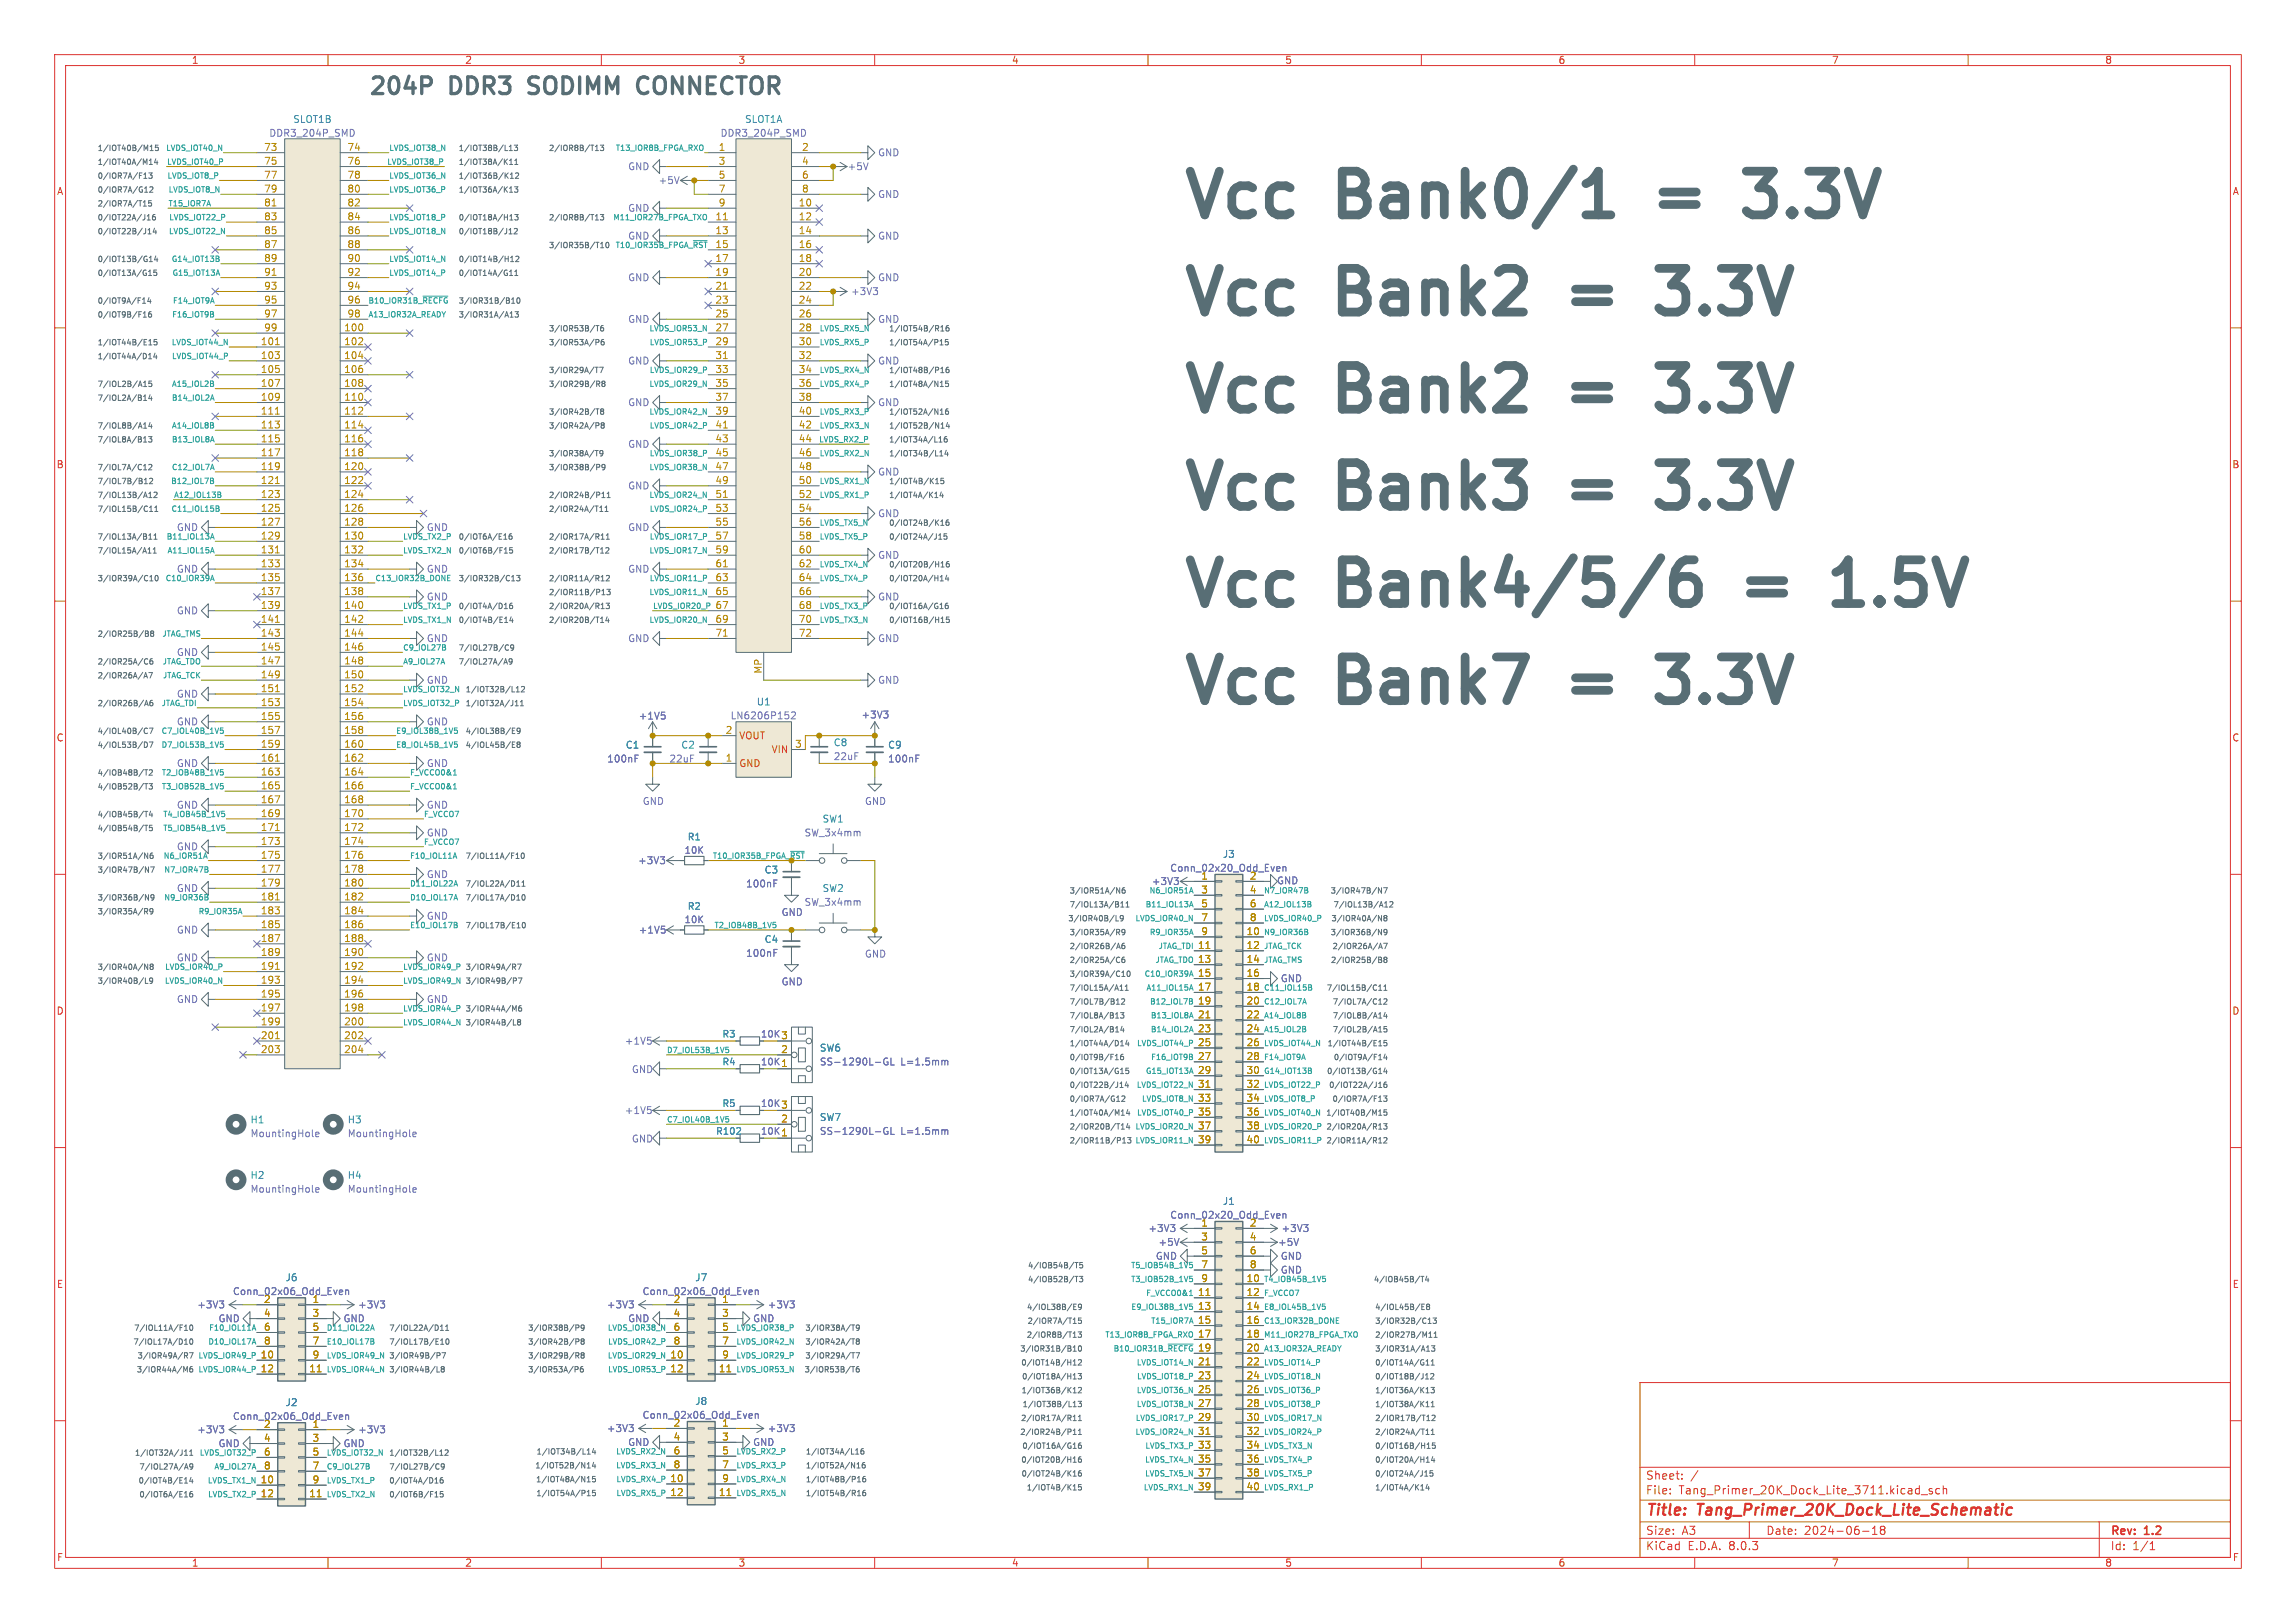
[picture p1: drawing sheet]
<svg xmlns="http://www.w3.org/2000/svg" width="420mm" height="297mm" viewBox="0 0 420 297" stroke-linecap="round" stroke-linejoin="round" font-family="sans-serif">
<defs><g id="words">
<g font-size="11.1" fill="#586e75">
<text x="215.9" y="40.4">Vcc</text>
<text x="245.8" y="40.4">Bank0/1</text>
<text x="307.6" y="40.4">=</text>
<text x="326.8" y="40.4">3.3V</text>
<text x="215.9" y="58.2">Vcc</text>
<text x="245.8" y="58.2">Bank2</text>
<text x="291.6" y="58.2">=</text>
<text x="310.8" y="58.2">3.3V</text>
<text x="215.9" y="76">Vcc</text>
<text x="245.8" y="76">Bank2</text>
<text x="291.6" y="76">=</text>
<text x="310.8" y="76">3.3V</text>
<text x="215.9" y="93.7">Vcc</text>
<text x="245.8" y="93.7">Bank3</text>
<text x="291.6" y="93.7">=</text>
<text x="310.8" y="93.7">3.3V</text>
<text x="215.9" y="111.5">Vcc</text>
<text x="245.8" y="111.5">Bank4/5/6</text>
<text x="323.6" y="111.5">=</text>
<text x="342.8" y="111.5">1.5V</text>
<text x="215.9" y="129.3">Vcc</text>
<text x="245.8" y="129.3">Bank7</text>
<text x="291.6" y="129.3">=</text>
<text x="310.8" y="129.3">3.3V</text>
</g>
<g font-size="4.2" fill="#586e75">
<text x="67.3" y="17.5">204P</text>
<text x="82.6" y="17.5">DDR3</text>
<text x="98.2" y="17.5">SODIMM</text>
<text x="119.3" y="17.5">CONNECTOR</text>
</g>
<g font-size="2.8" fill="#dc322f">
<text x="301" y="277.9">Title:</text>
<text x="310.6" y="277.9">Tang_Primer_20K_Dock_Lite_Schematic</text>
</g>
<g font-size="2.1" fill="#dc322f">
<text x="301" y="273.7">File:</text>
<text x="301" y="271">Sheet:</text>
<text x="307.1" y="273.7">Tang_Primer_20K_Dock_Lite_3711.kicad_sch</text>
<text x="301" y="281.1">Size:</text>
<text x="307.6" y="281.1">A3</text>
<text x="323" y="281.1">Date:</text>
<text x="330" y="281.1">2024-06-18</text>
<text x="386" y="281.3">Rev:</text>
<text x="392.4" y="281.3">1.2</text>
<text x="301" y="283.9">KiCad</text>
<text x="308.7" y="283.9">E.D.A.</text>
<text x="316.3" y="283.9">8.0.3</text>
<text x="386" y="283.9">Id:</text>
<text x="390.1" y="283.9">1/1</text>
</g>
<g font-size="1.8" fill="#dc322f">
<text x="35" y="11.9">1</text>
<text x="85" y="11.9">2</text>
<text x="135" y="11.9">3</text>
<text x="185" y="11.9">4</text>
<text x="235" y="11.9">5</text>
<text x="285" y="11.9">6</text>
<text x="335" y="11.9">7</text>
<text x="385" y="11.9">8</text>
<text x="10.3" y="35.9">A</text>
<text x="408.3" y="35.9">A</text>
<text x="10.3" y="85.9">B</text>
<text x="408.2" y="85.9">B</text>
<text x="10.3" y="135.9">C</text>
<text x="408.2" y="135.9">C</text>
<text x="10.3" y="185.9">D</text>
<text x="408.2" y="185.9">D</text>
<text x="10.3" y="235.9">E</text>
<text x="408.3" y="235.9">E</text>
<text x="10.3" y="285.9">F</text>
<text x="35" y="286.9">1</text>
<text x="85" y="286.9">2</text>
<text x="135" y="286.9">3</text>
<text x="185" y="286.9">4</text>
<text x="235" y="286.9">5</text>
<text x="285" y="286.9">6</text>
<text x="335" y="286.9">7</text>
<text x="385" y="286.9">8</text>
<text x="408.3" y="285.9">F</text>
</g>
<g font-size="1.8" fill="#268bd2">
<text x="53.5" y="22.7">SLOT1B</text>
<text x="136.2" y="22.7">SLOT1A</text>
<text x="138.3" y="129.3">U1</text>
<text x="114.4" y="137.2">C1</text>
<text x="124.5" y="137.2">C2</text>
<text x="152.4" y="136.8">C8</text>
<text x="162.4" y="137.2">C9</text>
<text x="150.4" y="150.7">SW1</text>
<text x="139.8" y="160.1">C3</text>
<text x="223.6" y="157.2">J3</text>
<text x="150.4" y="163.4">SW2</text>
<text x="139.8" y="172.8">C4</text>
<text x="149.9" y="192.6">SW6</text>
<text x="45.7" y="205.8">H1</text>
<text x="63.5" y="205.8">H3</text>
<text x="149.9" y="205.3">SW7</text>
<text x="45.7" y="215.9">H2</text>
<text x="63.5" y="215.9">H4</text>
<text x="223.6" y="220.7">J1</text>
<text x="52.1" y="234.7">J6</text>
<text x="127.1" y="234.7">J7</text>
<text x="52.1" y="257.5">J2</text>
<text x="127.1" y="257.3">J8</text>
</g>
<g font-size="1.8" fill="#b58900">
<text x="48.2" y="27.7">73</text>
<text x="63.5" y="27.7">74</text>
<text x="131.4" y="27.7">1</text>
<text x="146.6" y="27.7">2</text>
<text x="48.2" y="30.2">75</text>
<text x="48.2" y="32.8">77</text>
<text x="48.2" y="35.3">79</text>
<text x="63.5" y="30.2">76</text>
<text x="63.5" y="32.8">78</text>
<text x="63.5" y="35.3">80</text>
<text x="131.4" y="30.2">3</text>
<text x="131.4" y="32.8">5</text>
<text x="131.4" y="35.3">7</text>
<text x="146.6" y="30.2">4</text>
<text x="146.6" y="32.8">6</text>
<text x="146.6" y="35.3">8</text>
<text x="48.2" y="37.8">81</text>
<text x="48.2" y="40.4">83</text>
<text x="63.5" y="37.8">82</text>
<text x="63.5" y="40.4">84</text>
<text x="130.8" y="40.4">11</text>
<text x="131.4" y="37.8">9</text>
<text x="146" y="37.8">10</text>
<text x="146" y="40.4">12</text>
<text x="48.2" y="42.9">85</text>
<text x="48.2" y="45.5">87</text>
<text x="63.5" y="42.9">86</text>
<text x="63.5" y="45.5">88</text>
<text x="130.8" y="42.9">13</text>
<text x="130.8" y="45.5">15</text>
<text x="146" y="42.9">14</text>
<text x="146" y="45.5">16</text>
<text x="48.2" y="48">89</text>
<text x="48.2" y="50.5">91</text>
<text x="48.2" y="53.1">93</text>
<text x="63.5" y="48">90</text>
<text x="63.5" y="50.5">92</text>
<text x="63.5" y="53.1">94</text>
<text x="130.8" y="48">17</text>
<text x="130.8" y="50.5">19</text>
<text x="130.8" y="53.1">21</text>
<text x="146" y="48">18</text>
<text x="146" y="50.5">20</text>
<text x="146" y="53.1">22</text>
<text x="48.2" y="55.6">95</text>
<text x="48.2" y="58.2">97</text>
<text x="63.5" y="55.6">96</text>
<text x="63.5" y="58.2">98</text>
<text x="130.8" y="55.6">23</text>
<text x="130.8" y="58.2">25</text>
<text x="146" y="55.6">24</text>
<text x="146" y="58.2">26</text>
<text x="47.6" y="63.2">101</text>
<text x="47.6" y="65.8">103</text>
<text x="48.2" y="60.7">99</text>
<text x="62.9" y="60.7">100</text>
<text x="62.9" y="63.2">102</text>
<text x="62.9" y="65.8">104</text>
<text x="130.8" y="60.7">27</text>
<text x="130.8" y="63.2">29</text>
<text x="130.8" y="65.8">31</text>
<text x="146" y="60.7">28</text>
<text x="146" y="63.2">30</text>
<text x="146" y="65.8">32</text>
<text x="47.6" y="68.3">105</text>
<text x="47.6" y="70.9">107</text>
<text x="62.9" y="68.3">106</text>
<text x="62.9" y="70.9">108</text>
<text x="130.8" y="68.3">33</text>
<text x="130.8" y="70.9">35</text>
<text x="146" y="68.3">34</text>
<text x="146" y="70.9">36</text>
<text x="47.6" y="73.4">109</text>
<text x="47.6" y="75.9">111</text>
<text x="62.9" y="73.4">110</text>
<text x="62.9" y="75.9">112</text>
<text x="130.8" y="73.4">37</text>
<text x="130.8" y="75.9">39</text>
<text x="146" y="73.4">38</text>
<text x="146" y="75.9">40</text>
<text x="47.6" y="78.5">113</text>
<text x="47.6" y="81">115</text>
<text x="47.6" y="83.6">117</text>
<text x="62.9" y="78.5">114</text>
<text x="62.9" y="81">116</text>
<text x="62.9" y="83.6">118</text>
<text x="130.8" y="78.5">41</text>
<text x="130.8" y="81">43</text>
<text x="130.8" y="83.6">45</text>
<text x="146" y="78.5">42</text>
<text x="146" y="81">44</text>
<text x="146" y="83.6">46</text>
<text x="47.6" y="86.1">119</text>
<text x="47.6" y="88.6">121</text>
<text x="62.9" y="86.1">120</text>
<text x="62.9" y="88.6">122</text>
<text x="130.8" y="86.1">47</text>
<text x="130.8" y="88.6">49</text>
<text x="146" y="86.1">48</text>
<text x="146" y="88.6">50</text>
<text x="47.6" y="91.2">123</text>
<text x="47.6" y="93.7">125</text>
<text x="62.9" y="91.2">124</text>
<text x="62.9" y="93.7">126</text>
<text x="130.8" y="91.2">51</text>
<text x="130.8" y="93.7">53</text>
<text x="146" y="91.2">52</text>
<text x="146" y="93.7">54</text>
<text x="47.6" y="96.3">127</text>
<text x="47.6" y="98.8">129</text>
<text x="47.6" y="101.3">131</text>
<text x="62.9" y="96.3">128</text>
<text x="62.9" y="98.8">130</text>
<text x="62.9" y="101.3">132</text>
<text x="130.8" y="96.3">55</text>
<text x="130.8" y="98.8">57</text>
<text x="130.8" y="101.3">59</text>
<text x="146" y="96.3">56</text>
<text x="146" y="98.8">58</text>
<text x="146" y="101.3">60</text>
<text x="47.6" y="103.9">133</text>
<text x="47.6" y="106.4">135</text>
<text x="62.9" y="103.9">134</text>
<text x="62.9" y="106.4">136</text>
<text x="130.8" y="103.9">61</text>
<text x="130.8" y="106.4">63</text>
<text x="146" y="103.9">62</text>
<text x="146" y="106.4">64</text>
<text x="47.6" y="109">137</text>
<text x="47.6" y="111.5">139</text>
<text x="62.9" y="109">138</text>
<text x="62.9" y="111.5">140</text>
<text x="130.8" y="109">65</text>
<text x="130.8" y="111.5">67</text>
<text x="146" y="109">66</text>
<text x="146" y="111.5">68</text>
<text x="47.6" y="114">141</text>
<text x="47.6" y="116.6">143</text>
<text x="47.6" y="119.1">145</text>
<text x="62.9" y="114">142</text>
<text x="62.9" y="116.6">144</text>
<text x="62.9" y="119.1">146</text>
<text x="130.8" y="114">69</text>
<text x="130.8" y="116.6">71</text>
<text x="146" y="114">70</text>
<text x="146" y="116.6">72</text>
<text x="47.6" y="121.7">147</text>
<text x="47.6" y="124.2">149</text>
<text x="62.9" y="121.7">148</text>
<text x="62.9" y="124.2">150</text>
<text x="139.4" y="123.4" transform="rotate(-90 139.4 123.4)">MP</text>
<text x="47.6" y="126.7">151</text>
<text x="47.6" y="129.3">153</text>
<text x="47.6" y="131.8">155</text>
<text x="62.9" y="126.7">152</text>
<text x="62.9" y="129.3">154</text>
<text x="62.9" y="131.8">156</text>
<text x="47.6" y="134.4">157</text>
<text x="47.6" y="136.9">159</text>
<text x="62.9" y="134.4">158</text>
<text x="62.9" y="136.9">160</text>
<text x="132.6" y="134.4">2</text>
<text x="145.3" y="136.9">3</text>
<text x="47.6" y="139.4">161</text>
<text x="47.6" y="142">163</text>
<text x="62.9" y="139.4">162</text>
<text x="62.9" y="142">164</text>
<text x="132.6" y="139.4">1</text>
<text x="47.6" y="144.5">165</text>
<text x="47.6" y="147.1">167</text>
<text x="47.6" y="149.6">169</text>
<text x="62.9" y="144.5">166</text>
<text x="62.9" y="147.1">168</text>
<text x="62.9" y="149.6">170</text>
<text x="47.6" y="152.1">171</text>
<text x="47.6" y="154.7">173</text>
<text x="62.9" y="152.1">172</text>
<text x="62.9" y="154.7">174</text>
<text x="47.6" y="157.2">175</text>
<text x="47.6" y="159.8">177</text>
<text x="62.9" y="157.2">176</text>
<text x="62.9" y="159.8">178</text>
<text x="219.6" y="161">1</text>
<text x="228.5" y="161">2</text>
<text x="47.6" y="162.3">179</text>
<text x="47.6" y="164.8">181</text>
<text x="47.6" y="167.4">183</text>
<text x="62.9" y="162.3">180</text>
<text x="62.9" y="164.8">182</text>
<text x="62.9" y="167.4">184</text>
<text x="219.6" y="163.6">3</text>
<text x="219.6" y="166.1">5</text>
<text x="228.5" y="163.6">4</text>
<text x="228.5" y="166.1">6</text>
<text x="47.6" y="169.9">185</text>
<text x="47.6" y="172.5">187</text>
<text x="62.9" y="169.9">186</text>
<text x="62.9" y="172.5">188</text>
<text x="219" y="173.7">11</text>
<text x="219.6" y="168.7">7</text>
<text x="219.6" y="171.2">9</text>
<text x="227.9" y="171.2">10</text>
<text x="227.9" y="173.7">12</text>
<text x="228.5" y="168.7">8</text>
<text x="47.6" y="175">189</text>
<text x="47.6" y="177.5">191</text>
<text x="62.9" y="175">190</text>
<text x="62.9" y="177.5">192</text>
<text x="219" y="176.3">13</text>
<text x="219" y="178.8">15</text>
<text x="227.9" y="176.3">14</text>
<text x="227.9" y="178.8">16</text>
<text x="47.6" y="180.1">193</text>
<text x="47.6" y="182.6">195</text>
<text x="47.6" y="185.2">197</text>
<text x="62.9" y="180.1">194</text>
<text x="62.9" y="182.6">196</text>
<text x="62.9" y="185.2">198</text>
<text x="219" y="181.4">17</text>
<text x="219" y="183.9">19</text>
<text x="227.9" y="181.4">18</text>
<text x="227.9" y="183.9">20</text>
<text x="47.6" y="187.7">199</text>
<text x="47.6" y="190.2">201</text>
<text x="62.9" y="187.7">200</text>
<text x="62.9" y="190.2">202</text>
<text x="219" y="186.4">21</text>
<text x="219" y="189">23</text>
<text x="219" y="191.5">25</text>
<text x="227.9" y="186.4">22</text>
<text x="227.9" y="189">24</text>
<text x="227.9" y="191.5">26</text>
<text x="47.6" y="192.8">203</text>
<text x="62.9" y="192.8">204</text>
<text x="142.8" y="192.8">2</text>
<text x="219" y="194.1">27</text>
<text x="219" y="196.6">29</text>
<text x="227.9" y="194.1">28</text>
<text x="227.9" y="196.6">30</text>
<text x="219" y="199.1">31</text>
<text x="219" y="201.7">33</text>
<text x="227.9" y="199.1">32</text>
<text x="227.9" y="201.7">34</text>
<text x="142.8" y="205.5">2</text>
<text x="219" y="204.2">35</text>
<text x="219" y="206.8">37</text>
<text x="219" y="209.3">39</text>
<text x="227.9" y="204.2">36</text>
<text x="227.9" y="206.8">38</text>
<text x="227.9" y="209.3">40</text>
<text x="219.6" y="224.5">1</text>
<text x="219.6" y="227.1">3</text>
<text x="228.5" y="224.5">2</text>
<text x="228.5" y="227.1">4</text>
<text x="219.6" y="229.6">5</text>
<text x="219.6" y="232.2">7</text>
<text x="228.5" y="229.6">6</text>
<text x="228.5" y="232.2">8</text>
<text x="48.2" y="238.5">2</text>
<text x="57.1" y="238.5">1</text>
<text x="123.1" y="238.5">2</text>
<text x="132" y="238.5">1</text>
<text x="219" y="237.2">11</text>
<text x="219" y="239.8">13</text>
<text x="219.6" y="234.7">9</text>
<text x="227.9" y="234.7">10</text>
<text x="227.9" y="237.2">12</text>
<text x="227.9" y="239.8">14</text>
<text x="48.2" y="241">4</text>
<text x="48.2" y="243.6">6</text>
<text x="57.1" y="241">3</text>
<text x="57.1" y="243.6">5</text>
<text x="123.1" y="241">4</text>
<text x="123.1" y="243.6">6</text>
<text x="132" y="241">3</text>
<text x="132" y="243.6">5</text>
<text x="219" y="242.3">15</text>
<text x="219" y="244.9">17</text>
<text x="227.9" y="242.3">16</text>
<text x="227.9" y="244.9">18</text>
<text x="47.6" y="248.7">10</text>
<text x="47.6" y="251.2">12</text>
<text x="48.2" y="246.1">8</text>
<text x="56.5" y="251.2">11</text>
<text x="57.1" y="246.1">7</text>
<text x="57.1" y="248.7">9</text>
<text x="122.5" y="248.7">10</text>
<text x="122.5" y="251.2">12</text>
<text x="123.1" y="246.1">8</text>
<text x="131.4" y="251.2">11</text>
<text x="132" y="246.1">7</text>
<text x="132" y="248.7">9</text>
<text x="219" y="247.4">19</text>
<text x="219" y="249.9">21</text>
<text x="227.9" y="247.4">20</text>
<text x="227.9" y="249.9">22</text>
<text x="219" y="252.5">23</text>
<text x="219" y="255">25</text>
<text x="219" y="257.6">27</text>
<text x="227.9" y="252.5">24</text>
<text x="227.9" y="255">26</text>
<text x="227.9" y="257.6">28</text>
<text x="48.2" y="261.4">2</text>
<text x="48.2" y="263.9">4</text>
<text x="57.1" y="261.4">1</text>
<text x="57.1" y="263.9">3</text>
<text x="123.1" y="261.1">2</text>
<text x="123.1" y="263.7">4</text>
<text x="132" y="261.1">1</text>
<text x="132" y="263.7">3</text>
<text x="219" y="260.1">29</text>
<text x="219" y="262.6">31</text>
<text x="227.9" y="260.1">30</text>
<text x="227.9" y="262.6">32</text>
<text x="48.2" y="266.4">6</text>
<text x="48.2" y="269">8</text>
<text x="57.1" y="266.4">5</text>
<text x="57.1" y="269">7</text>
<text x="123.1" y="266.2">6</text>
<text x="123.1" y="268.8">8</text>
<text x="132" y="266.2">5</text>
<text x="132" y="268.8">7</text>
<text x="219" y="265.2">33</text>
<text x="219" y="267.7">35</text>
<text x="227.9" y="265.2">34</text>
<text x="227.9" y="267.7">36</text>
<text x="47.6" y="271.5">10</text>
<text x="47.6" y="274.1">12</text>
<text x="56.5" y="274.1">11</text>
<text x="57.1" y="271.5">9</text>
<text x="122.5" y="271.3">10</text>
<text x="122.5" y="273.8">12</text>
<text x="131.4" y="273.8">11</text>
<text x="132" y="271.3">9</text>
<text x="219" y="270.3">37</text>
<text x="219" y="272.8">39</text>
<text x="227.9" y="270.3">38</text>
<text x="227.9" y="272.8">40</text>
</g>
<g font-size="1.8" fill="#6c71c4">
<text x="49.2" y="25.2">DDR3_204P_SMD</text>
<text x="131.7" y="25.2">DDR3_204P_SMD</text>
<text x="160.5" y="28.8">GND</text>
<text x="114.8" y="31.3">GND</text>
<text x="120.4" y="33.9">+5V</text>
<text x="154.9" y="31.3">+5V</text>
<text x="160.5" y="36.4">GND</text>
<text x="160.5" y="44">GND</text>
<text x="114.8" y="51.7">GND</text>
<text x="160.5" y="51.7">GND</text>
<text x="114.8" y="59.3">GND</text>
<text x="155.6" y="54.2">+3V3</text>
<text x="114.8" y="66.9">GND</text>
<text x="114.8" y="74.5">GND</text>
<text x="114.8" y="82.1">GND</text>
<text x="114.8" y="89.8">GND</text>
<text x="114.8" y="97.4">GND</text>
<text x="114.8" y="105">GND</text>
<text x="32.3" y="112.6">GND</text>
<text x="114.8" y="117.7">GND</text>
<text x="160.5" y="117.7">GND</text>
<text x="160.5" y="125.3">GND</text>
<text x="116.7" y="131.9">+1V5</text>
<text x="133.6" y="131.8">LN6206P152</text>
<text x="157.5" y="131.7">+3V3</text>
<text x="111" y="139.7">100nF</text>
<text x="122.3" y="139.7">22uF</text>
<text x="152.4" y="139.3">22uF</text>
<text x="162.4" y="139.7">100nF</text>
<text x="117.5" y="147.5">GND</text>
<text x="158.1" y="147.5">GND</text>
<text x="147.1" y="153.3">SW_3x4mm</text>
<text x="116.6" y="158.3">+3V3</text>
<text x="214" y="159.7">Conn_02x20_Odd_Even</text>
<text x="136.4" y="162.6">100nF</text>
<text x="142.9" y="167.8">GND</text>
<text x="147.1" y="166">SW_3x4mm</text>
<text x="210.6" y="162.2">+3V3</text>
<text x="233.5" y="162">GND</text>
<text x="32.3" y="171">GND</text>
<text x="116.7" y="171">+1V5</text>
<text x="136.4" y="175.3">100nF</text>
<text x="158.1" y="175.4">GND</text>
<text x="234.2" y="179.9">GND</text>
<text x="32.3" y="183.7">GND</text>
<text x="142.9" y="180.5">GND</text>
<text x="114.2" y="191.4">+1V5</text>
<text x="115.5" y="196.6">GND</text>
<text x="149.9" y="195.2">SS-1290L-GL</text>
<text x="164.8" y="195.2">L=1.5mm</text>
<text x="45.7" y="208.3">MountingHole</text>
<text x="63.5" y="208.3">MountingHole</text>
<text x="114.2" y="204.1">+1V5</text>
<text x="115.5" y="209.3">GND</text>
<text x="149.9" y="207.9">SS-1290L-GL</text>
<text x="164.8" y="207.9">L=1.5mm</text>
<text x="45.7" y="218.5">MountingHole</text>
<text x="63.5" y="218.5">MountingHole</text>
<text x="210" y="225.7">+3V3</text>
<text x="214" y="223.2">Conn_02x20_Odd_Even</text>
<text x="234.3" y="225.7">+3V3</text>
<text x="211.3" y="230.7">GND</text>
<text x="211.8" y="228.2">+5V</text>
<text x="233.7" y="228.2">+5V</text>
<text x="234.2" y="233.3">GND</text>
<text x="234.2" y="230.7">GND</text>
<text x="36" y="239.6">+3V3</text>
<text x="42.5" y="237.2">Conn_02x06_Odd_Even</text>
<text x="65.4" y="239.6">+3V3</text>
<text x="110.9" y="239.6">+3V3</text>
<text x="117.4" y="237.2">Conn_02x06_Odd_Even</text>
<text x="140.3" y="239.6">+3V3</text>
<text x="39.9" y="242.2">GND</text>
<text x="62.7" y="242.2">GND</text>
<text x="114.8" y="242.2">GND</text>
<text x="137.7" y="242.2">GND</text>
<text x="36" y="262.5">+3V3</text>
<text x="42.5" y="260.1">Conn_02x06_Odd_Even</text>
<text x="65.4" y="262.5">+3V3</text>
<text x="110.9" y="262.3">+3V3</text>
<text x="117.4" y="259.8">Conn_02x06_Odd_Even</text>
<text x="140.3" y="262.3">+3V3</text>
<text x="39.9" y="265">GND</text>
<text x="62.7" y="265">GND</text>
<text x="114.8" y="264.8">GND</text>
<text x="137.7" y="264.8">GND</text>
</g>
<g font-size="1.8" fill="#2aa198">
<text x="114.8" y="39">GND</text>
<text x="114.8" y="44">GND</text>
<text x="32.3" y="97.4">GND</text>
<text x="78" y="97.4">GND</text>
<text x="32.3" y="105">GND</text>
<text x="78" y="105">GND</text>
<text x="78" y="110.1">GND</text>
<text x="78" y="117.7">GND</text>
<text x="32.3" y="120.2">GND</text>
<text x="78" y="125.3">GND</text>
<text x="32.3" y="127.9">GND</text>
<text x="32.3" y="132.9">GND</text>
<text x="78" y="132.9">GND</text>
<text x="32.3" y="140.6">GND</text>
<text x="78" y="140.6">GND</text>
<text x="32.3" y="148.2">GND</text>
<text x="78" y="148.2">GND</text>
<text x="32.3" y="155.8">GND</text>
<text x="78" y="153.3">GND</text>
<text x="78" y="160.9">GND</text>
<text x="32.3" y="163.4">GND</text>
<text x="78" y="168.5">GND</text>
<text x="32.3" y="176.1">GND</text>
<text x="78" y="176.1">GND</text>
<text x="78" y="183.7">GND</text>
</g>
<g font-size="1.8" fill="#586e75">
<text x="160.5" y="59.3">GND</text>
<text x="160.5" y="66.9">GND</text>
<text x="160.5" y="74.5">GND</text>
<text x="160.5" y="87.2">GND</text>
<text x="160.5" y="94.8">GND</text>
<text x="160.5" y="102.5">GND</text>
<text x="160.5" y="110.1">GND</text>
</g>
<g font-size="1.8" fill="#cb4b16">
<text x="135.1" y="135.5">VOUT</text>
<text x="135.1" y="140.6">GND</text>
<text x="141" y="138">VIN</text>
</g>
<g font-size="1.7" fill="#268bd2">
<text x="125.7" y="154">R1</text>
<text x="125.7" y="166.7">R2</text>
<text x="132.1" y="190.1">R3</text>
<text x="132.1" y="195.1">R4</text>
<text x="132.1" y="202.8">R5</text>
</g>
<g font-size="1.7" fill="#6c71c4">
<text x="125.1" y="156.4">10K</text>
<text x="125.1" y="169.1">10K</text>
</g>
<g font-size="1.7" fill="#586e75">
<text x="139.1" y="190.1">10K 3</text>
<text x="130.9" y="207.8">R102</text>
</g>
<g font-size="1.7" fill="#b58900">
<text x="139.1" y="195.1">10K 1</text>
<text x="139.1" y="202.8">10K 3</text>
<text x="139.1" y="207.8">10K 1</text>
</g>
<g font-size="1.4" fill="#586e75">
<text x="17.8" y="27.7">1/IOT40B/M15</text>
<text x="83.8" y="27.7">1/IOT38B/L13</text>
<text x="100.3" y="27.7">2/IOR8B/T13</text>
<text x="17.8" y="32.8">0/IOR7A/F13</text>
<text x="17.8" y="30.2">1/IOT40A/M14</text>
<text x="17.8" y="35.3">0/IOR7A/G12</text>
<text x="83.8" y="30.2">1/IOT38A/K11</text>
<text x="83.8" y="32.8">1/IOT36B/K12</text>
<text x="83.8" y="35.3">1/IOT36A/K13</text>
<text x="17.8" y="37.9">2/IOR7A/T15</text>
<text x="17.8" y="40.4">0/IOT22A/J16</text>
<text x="83.8" y="40.4">0/IOT18A/H13</text>
<text x="100.3" y="40.4">2/IOR8B/T13</text>
<text x="17.8" y="42.9">0/IOT22B/J14</text>
<text x="83.8" y="42.9">0/IOT18B/J12</text>
<text x="100.3" y="45.5">3/IOR35B/T10</text>
<text x="17.8" y="50.6">0/IOT13A/G15</text>
<text x="17.8" y="48">0/IOT13B/G14</text>
<text x="83.8" y="48">0/IOT14B/H12</text>
<text x="83.8" y="50.6">0/IOT14A/G11</text>
<text x="17.8" y="55.6">0/IOT9A/F14</text>
<text x="17.8" y="58.2">0/IOT9B/F16</text>
<text x="67.3" y="55.6">B10_IOR31B_~{RECFG} 3/IOR31B/B10</text>
<text x="83.8" y="58.2">3/IOR31A/A13</text>
<text x="17.8" y="63.3">1/IOT44B/E15</text>
<text x="17.8" y="65.8">1/IOT44A/D14</text>
<text x="100.3" y="60.7">3/IOR53B/T6</text>
<text x="100.3" y="63.3">3/IOR53A/P6</text>
<text x="162.6" y="60.7">1/IOT54B/R16</text>
<text x="162.6" y="63.3">1/IOT54A/P15</text>
<text x="17.8" y="70.9">7/IOL2B/A15</text>
<text x="100.3" y="70.9">3/IOR29B/R8</text>
<text x="100.3" y="68.3">3/IOR29A/T7</text>
<text x="162.6" y="70.9">1/IOT48A/N15</text>
<text x="162.6" y="68.3">1/IOT48B/P16</text>
<text x="17.8" y="73.4">7/IOL2A/B14</text>
<text x="100.3" y="76">3/IOR42B/T8</text>
<text x="162.6" y="76">1/IOT52A/N16</text>
<text x="17.8" y="78.5">7/IOL8B/A14</text>
<text x="17.8" y="81">7/IOL8A/B13</text>
<text x="100.3" y="83.6">3/IOR38A/T9</text>
<text x="100.3" y="78.5">3/IOR42A/P8</text>
<text x="162.6" y="78.5">1/IOT52B/N14</text>
<text x="162.6" y="83.6">1/IOT34B/L14</text>
<text x="162.6" y="81">1/IOT34A/L16</text>
<text x="17.8" y="86.1">7/IOL7A/C12</text>
<text x="17.8" y="88.7">7/IOL7B/B12</text>
<text x="100.3" y="86.1">3/IOR38B/P9</text>
<text x="162.6" y="88.7">1/IOT4B/K15</text>
<text x="17.8" y="91.2">7/IOL13B/A12</text>
<text x="17.8" y="93.7">7/IOL15B/C11</text>
<text x="100.3" y="93.7">2/IOR24A/T11</text>
<text x="100.3" y="91.2">2/IOR24B/P11</text>
<text x="162.6" y="91.2">1/IOT4A/K14</text>
<text x="17.8" y="98.8">7/IOL13A/B11</text>
<text x="17.8" y="101.4">7/IOL15A/A11</text>
<text x="83.8" y="98.8">0/IOT6A/E16</text>
<text x="83.8" y="101.4">0/IOT6B/F15</text>
<text x="100.3" y="98.8">2/IOR17A/R11</text>
<text x="100.3" y="101.4">2/IOR17B/T12</text>
<text x="162.6" y="96.3">0/IOT24B/K16</text>
<text x="162.6" y="98.8">0/IOT24A/J15</text>
<text x="17.8" y="106.4">3/IOR39A/C10</text>
<text x="83.8" y="106.4">3/IOR32B/C13</text>
<text x="100.3" y="106.4">2/IOR11A/R12</text>
<text x="162.6" y="103.9">0/IOT20B/H16</text>
<text x="162.6" y="106.4">0/IOT20A/H14</text>
<text x="83.8" y="111.5">0/IOT4A/D16</text>
<text x="100.3" y="109">2/IOR11B/P13</text>
<text x="100.3" y="111.5">2/IOR20A/R13</text>
<text x="162.6" y="111.5">0/IOT16A/G16</text>
<text x="17.8" y="116.6">2/IOR25B/B8</text>
<text x="83.8" y="114.1">0/IOT4B/E14</text>
<text x="83.8" y="119.1">7/IOL27B/C9</text>
<text x="100.3" y="114.1">2/IOR20B/T14</text>
<text x="162.6" y="114.1">0/IOT16B/H15</text>
<text x="17.8" y="121.7">2/IOR25A/C6</text>
<text x="17.8" y="124.2">2/IOR26A/A7</text>
<text x="83.8" y="121.7">7/IOL27A/A9</text>
<text x="17.8" y="129.3">2/IOR26B/A6</text>
<text x="85.1" y="129.3">1/IOT32A/J11</text>
<text x="85.1" y="126.8">1/IOT32B/L12</text>
<text x="17.8" y="134.4">4/IOL40B/C7</text>
<text x="17.8" y="136.9">4/IOL53B/D7</text>
<text x="85.1" y="134.4">4/IOL38B/E9</text>
<text x="85.1" y="136.9">4/IOL45B/E8</text>
<text x="17.8" y="142">4/IOB48B/T2</text>
<text x="17.8" y="149.6">4/IOB45B/T4</text>
<text x="17.8" y="144.5">4/IOB52B/T3</text>
<text x="17.8" y="152.2">4/IOB54B/T5</text>
<text x="17.8" y="159.8">3/IOR47B/N7</text>
<text x="17.8" y="157.2">3/IOR51A/N6</text>
<text x="85.1" y="157.2">7/IOL11A/F10</text>
<text x="17.8" y="164.9">3/IOR36B/N9</text>
<text x="17.8" y="167.4">3/IOR35A/R9</text>
<text x="85.1" y="162.3">7/IOL22A/D11</text>
<text x="85.1" y="164.9">7/IOL17A/D10</text>
<text x="195.6" y="166.1">7/IOL13A/B11</text>
<text x="195.6" y="163.6">3/IOR51A/N6</text>
<text x="243.3" y="163.6">3/IOR47B/N7</text>
<text x="243.8" y="166.1">7/IOL13B/A12</text>
<text x="85.1" y="169.9">7/IOL17B/E10</text>
<text x="195.3" y="168.7">3/IOR40B/L9</text>
<text x="195.6" y="173.7">2/IOR26B/A6</text>
<text x="195.6" y="171.2">3/IOR35A/R9</text>
<text x="243.3" y="171.2">3/IOR36B/N9</text>
<text x="243.4" y="168.7">3/IOR40A/N8</text>
<text x="243.6" y="173.7">2/IOR26A/A7</text>
<text x="17.8" y="177.6">3/IOR40A/N8</text>
<text x="85.1" y="177.6">3/IOR49A/R7</text>
<text x="195.6" y="178.8">3/IOR39A/C10</text>
<text x="195.6" y="176.3">2/IOR25A/C6</text>
<text x="243.3" y="176.3">2/IOR25B/B8</text>
<text x="17.8" y="180.1">3/IOR40B/L9</text>
<text x="85.1" y="180.1">3/IOR49B/P7</text>
<text x="85.1" y="185.2">3/IOR44A/M6</text>
<text x="195.6" y="183.9">7/IOL7B/B12</text>
<text x="195.6" y="181.4">7/IOL15A/A11</text>
<text x="242.6" y="181.4">7/IOL15B/C11</text>
<text x="243.6" y="183.9">7/IOL7A/C12</text>
<text x="85.1" y="187.7">3/IOR44B/L8</text>
<text x="195.6" y="189">7/IOL2A/B14</text>
<text x="195.6" y="186.4">7/IOL8A/B13</text>
<text x="195.6" y="191.5">1/IOT44A/D14</text>
<text x="242.7" y="191.5">1/IOT44B/E15</text>
<text x="243.6" y="189">7/IOL2B/A15</text>
<text x="243.6" y="186.4">7/IOL8B/A14</text>
<text x="195.6" y="194.1">0/IOT9B/F16</text>
<text x="195.6" y="196.6">0/IOT13A/G15</text>
<text x="242.6" y="196.6">0/IOT13B/G14</text>
<text x="243.8" y="194.1">0/IOT9A/F14</text>
<text x="195.6" y="201.7">0/IOR7A/G12</text>
<text x="195.6" y="199.1">0/IOT22B/J14</text>
<text x="243" y="199.1">0/IOT22A/J16</text>
<text x="243.6" y="201.7">0/IOR7A/F13</text>
<text x="195.6" y="204.2">1/IOT40A/M14</text>
<text x="195.6" y="209.3">2/IOR11B/P13</text>
<text x="195.6" y="206.8">2/IOR20B/T14</text>
<text x="242.5" y="204.2">1/IOT40B/M15</text>
<text x="242.5" y="206.8">2/IOR20A/R13</text>
<text x="242.5" y="209.3">2/IOR11A/R12</text>
<text x="188" y="232.2">4/IOB54B/T5</text>
<text x="187.7" y="239.8">4/IOL38B/E9</text>
<text x="188" y="234.7">4/IOB52B/T3</text>
<text x="251.2" y="234.7">4/IOB45B/T4</text>
<text x="251.5" y="239.8">4/IOL45B/E8</text>
<text x="24.4" y="243.6">7/IOL11A/F10</text>
<text x="71.1" y="243.6">7/IOL22A/D11</text>
<text x="96.5" y="243.6">3/IOR38B/P9</text>
<text x="147.2" y="243.6">3/IOR38A/T9</text>
<text x="187.7" y="244.9">2/IOR8B/T13</text>
<text x="187.8" y="242.3">2/IOR7A/T15</text>
<text x="251.5" y="242.3">3/IOR32B/C13</text>
<text x="251.5" y="244.9">2/IOR27B/M11</text>
<text x="24.3" y="246.1">7/IOL17A/D10</text>
<text x="24.9" y="251.2">3/IOR44A/M6</text>
<text x="25" y="248.7">3/IOR49A/R7</text>
<text x="71.1" y="246.1">7/IOL17B/E10</text>
<text x="71.1" y="248.7">3/IOR49B/P7</text>
<text x="71.1" y="251.2">3/IOR44B/L8</text>
<text x="96.5" y="251.2">3/IOR53A/P6</text>
<text x="96.5" y="248.7">3/IOR29B/R8</text>
<text x="96.5" y="246.1">3/IOR42B/P8</text>
<text x="147" y="251.2">3/IOR53B/T6</text>
<text x="147.2" y="246.1">3/IOR42A/T8</text>
<text x="147.2" y="248.7">3/IOR29A/T7</text>
<text x="186.5" y="247.4">3/IOR31B/B10</text>
<text x="186.7" y="249.9">0/IOT14B/H12</text>
<text x="251.5" y="247.4">3/IOR31A/A13</text>
<text x="251.5" y="249.9">0/IOT14A/G11</text>
<text x="186.7" y="255">1/IOT36B/K12</text>
<text x="186.8" y="252.5">0/IOT18A/H13</text>
<text x="186.9" y="257.6">1/IOT38B/L13</text>
<text x="251.5" y="257.6">1/IOT38A/K11</text>
<text x="251.5" y="255">1/IOT36A/K13</text>
<text x="251.5" y="252.5">0/IOT18B/J12</text>
<text x="186.5" y="262.6">2/IOR24B/P11</text>
<text x="186.6" y="260.1">2/IOR17A/R11</text>
<text x="251.5" y="260.1">2/IOR17B/T12</text>
<text x="251.5" y="262.6">2/IOR24A/T11</text>
<text x="24.5" y="266.5">1/IOT32A/J11</text>
<text x="25.4" y="269">7/IOL27A/A9</text>
<text x="71.1" y="266.5">1/IOT32B/L12</text>
<text x="71.1" y="269">7/IOL27B/C9</text>
<text x="97.8" y="268.8">1/IOT52B/N14</text>
<text x="98" y="266.2">1/IOT34B/L14</text>
<text x="147.3" y="268.8">1/IOT52A/N16</text>
<text x="147.3" y="266.2">1/IOT34A/L16</text>
<text x="186.7" y="267.7">0/IOT20B/H16</text>
<text x="186.9" y="265.2">0/IOT16A/G16</text>
<text x="251.5" y="265.2">0/IOT16B/H15</text>
<text x="251.5" y="267.7">0/IOT20A/H14</text>
<text x="25.2" y="271.5">0/IOT4B/E14</text>
<text x="25.4" y="274.1">0/IOT6A/E16</text>
<text x="71.1" y="274.1">0/IOT6B/F15</text>
<text x="71.1" y="271.5">0/IOT4A/D16</text>
<text x="97.9" y="271.3">1/IOT48A/N15</text>
<text x="98" y="273.8">1/IOT54A/P15</text>
<text x="147.3" y="273.8">1/IOT54B/R16</text>
<text x="147.3" y="271.3">1/IOT48B/P16</text>
<text x="186.7" y="270.3">0/IOT24B/K16</text>
<text x="187.7" y="272.8">1/IOT4B/K15</text>
<text x="251.5" y="270.3">0/IOT24A/J15</text>
<text x="251.5" y="272.8">1/IOT4A/K14</text>
</g>
<g font-size="1.4" fill="#2aa198">
<text x="30.3" y="27.7">LVDS_IOT40_N</text>
<text x="71.1" y="27.7">LVDS_IOT38_N</text>
<text x="112.5" y="27.7">T13_IOR8B_FPGA_RXO</text>
<text x="30.5" y="30.2">LVDS_IOT40_P</text>
<text x="30.5" y="32.7">LVDS_IOT8_P</text>
<text x="30.7" y="35.3">LVDS_IOT8_N</text>
<text x="70.7" y="30.2">LVDS_IOT38_P</text>
<text x="71.1" y="35.3">LVDS_IOT36_P</text>
<text x="71.1" y="32.7">LVDS_IOT36_N</text>
<text x="30.7" y="37.8">T15_IOR7A</text>
<text x="30.8" y="40.4">LVDS_IOT22_P</text>
<text x="71.1" y="40.4">LVDS_IOT18_P</text>
<text x="112" y="40.4">M11_IOR27B_FPGA_TXO</text>
<text x="30.8" y="42.9">LVDS_IOT22_N</text>
<text x="31.3" y="48">G14_IOT13B</text>
<text x="71.1" y="42.9">LVDS_IOT18_N</text>
<text x="71.1" y="48">LVDS_IOT14_N</text>
<text x="112.5" y="45.4">T10_IOR35B_FPGA_~{RST}</text>
<text x="31.4" y="50.5">G15_IOT13A</text>
<text x="71.1" y="50.5">LVDS_IOT14_P</text>
<text x="31.4" y="58.1">F16_IOT9B</text>
<text x="31.5" y="55.6">F14_IOT9A</text>
<text x="67.3" y="58.1">A13_IOR32A_READY</text>
<text x="31.3" y="63.2">LVDS_IOT44_N</text>
<text x="31.3" y="65.8">LVDS_IOT44_P</text>
<text x="118.7" y="60.7">LVDS_IOR53_N</text>
<text x="118.7" y="63.2">LVDS_IOR53_P</text>
<text x="149.9" y="60.7">LVDS_RX5_N</text>
<text x="149.9" y="63.2">LVDS_RX5_P</text>
<text x="31.3" y="70.8">A15_IOL2B</text>
<text x="118.7" y="70.8">LVDS_IOR29_N</text>
<text x="118.7" y="68.3">LVDS_IOR29_P</text>
<text x="149.9" y="70.8">LVDS_RX4_P</text>
<text x="149.9" y="68.3">LVDS_RX4_N</text>
<text x="31.3" y="73.4">B14_IOL2A</text>
<text x="118.7" y="75.9">LVDS_IOR42_N</text>
<text x="149.9" y="75.9">LVDS_RX3_P</text>
<text x="31.3" y="78.5">A14_IOL8B</text>
<text x="31.3" y="81">B13_IOL8A</text>
<text x="118.7" y="78.5">LVDS_IOR42_P</text>
<text x="118.7" y="83.5">LVDS_IOR38_P</text>
<text x="149.7" y="81">LVDS_RX2_P</text>
<text x="149.9" y="83.5">LVDS_RX2_N</text>
<text x="149.9" y="78.5">LVDS_RX3_N</text>
<text x="31.2" y="88.6">B12_IOL7B</text>
<text x="31.3" y="86.1">C12_IOL7A</text>
<text x="118.7" y="86.1">LVDS_IOR38_N</text>
<text x="149.9" y="88.6">LVDS_RX1_N</text>
<text x="31.2" y="93.7">C11_IOL15B</text>
<text x="31.7" y="91.2">A12_IOL13B</text>
<text x="118.7" y="91.2">LVDS_IOR24_N</text>
<text x="118.7" y="93.7">LVDS_IOR24_P</text>
<text x="149.9" y="91.2">LVDS_RX1_P</text>
<text x="30.4" y="98.8">B11_IOL13A</text>
<text x="30.5" y="101.3">A11_IOL15A</text>
<text x="73.7" y="101.3">LVDS_TX2_N</text>
<text x="73.7" y="98.8">LVDS_TX2_P</text>
<text x="118.7" y="101.3">LVDS_IOR17_N</text>
<text x="118.7" y="98.8">LVDS_IOR17_P</text>
<text x="149.9" y="96.2">LVDS_TX5_N</text>
<text x="149.9" y="98.8">LVDS_TX5_P</text>
<text x="30.2" y="106.4">C10_IOR39A</text>
<text x="68.6" y="106.4">C13_IOR32B_DONE</text>
<text x="118.7" y="106.4">LVDS_IOR11_P</text>
<text x="149.9" y="106.4">LVDS_TX4_P</text>
<text x="149.9" y="103.9">LVDS_TX4_N</text>
<text x="73.7" y="111.5">LVDS_TX1_P</text>
<text x="118.7" y="108.9">LVDS_IOR11_N</text>
<text x="119.4" y="111.5">LVDS_IOR20_P</text>
<text x="149.9" y="111.5">LVDS_TX3_P</text>
<text x="29.6" y="116.6">JTAG_TMS</text>
<text x="73.7" y="119.1">C9_IOL27B</text>
<text x="73.7" y="114">LVDS_TX1_N</text>
<text x="118.7" y="114">LVDS_IOR20_N</text>
<text x="149.9" y="114">LVDS_TX3_N</text>
<text x="29.6" y="121.6">JTAG_TDO</text>
<text x="29.7" y="124.2">JTAG_TCK</text>
<text x="73.7" y="121.6">A9_IOL27A</text>
<text x="29.4" y="129.3">JTAG_TDI</text>
<text x="73.7" y="129.3">LVDS_IOT32_P</text>
<text x="73.7" y="126.7">LVDS_IOT32_N</text>
<text x="29.4" y="136.9">D7_IOL53B_1V5</text>
<text x="29.4" y="134.3">C7_IOL40B_1V5</text>
<text x="72.4" y="134.3">E9_IOL38B_1V5</text>
<text x="72.4" y="136.9">E8_IOL45B_1V5</text>
<text x="29.5" y="142">T2_IOB48B_1V5</text>
<text x="74.9" y="142">F_VCCO0&amp;1</text>
<text x="29.5" y="144.5">T3_IOB52B_1V5</text>
<text x="29.7" y="149.6">T4_IOB45B_1V5</text>
<text x="74.9" y="144.5">F_VCCO0&amp;1</text>
<text x="77.5" y="149.6">F_VCCO7</text>
<text x="29.7" y="152.1">T5_IOB54B_1V5</text>
<text x="77.5" y="154.7">F_VCCO7</text>
<text x="29.8" y="157.2">N6_IOR51A</text>
<text x="29.9" y="159.7">N7_IOR47B</text>
<text x="74.9" y="157.2">F10_IOL11A</text>
<text x="29.9" y="164.8">N9_IOR36B</text>
<text x="36.2" y="167.4">R9_IOR35A</text>
<text x="74.9" y="164.8">D10_IOL17A</text>
<text x="74.9" y="162.3">D11_IOL22A</text>
<text x="209.4" y="166.1">B11_IOL13A</text>
<text x="210.1" y="163.6">N6_IOR51A</text>
<text x="231.1" y="163.6">N7_IOR47B</text>
<text x="231.1" y="166.1">A12_IOL13B</text>
<text x="74.9" y="169.9">E10_IOL17B</text>
<text x="130.6" y="169.9">T2_IOB48B_1V5</text>
<text x="207.6" y="168.6">LVDS_IOR40_N</text>
<text x="210.2" y="171.2">R9_IOR35A</text>
<text x="211.8" y="173.7">JTAG_TDI</text>
<text x="231.1" y="168.6">LVDS_IOR40_P</text>
<text x="231.1" y="171.2">N9_IOR36B</text>
<text x="231.1" y="173.7">JTAG_TCK</text>
<text x="30.1" y="177.5">LVDS_IOR40_P</text>
<text x="73.7" y="177.5">LVDS_IOR49_P</text>
<text x="209.2" y="178.8">C10_IOR39A</text>
<text x="211.2" y="176.3">JTAG_TDO</text>
<text x="231.1" y="176.3">JTAG_TMS</text>
<text x="30" y="180.1">LVDS_IOR40_N</text>
<text x="73.7" y="180.1">LVDS_IOR49_N</text>
<text x="73.7" y="185.1">LVDS_IOR44_P</text>
<text x="209.6" y="181.3">A11_IOL15A</text>
<text x="210.2" y="183.9">B12_IOL7B</text>
<text x="231.1" y="183.9">C12_IOL7A</text>
<text x="231.1" y="181.3">C11_IOL15B</text>
<text x="73.7" y="187.7">LVDS_IOR44_N</text>
<text x="207.8" y="191.5">LVDS_IOT44_P</text>
<text x="210.4" y="186.4">B13_IOL8A</text>
<text x="210.4" y="189">B14_IOL2A</text>
<text x="231.1" y="189">A15_IOL2B</text>
<text x="231.1" y="186.4">A14_IOL8B</text>
<text x="231.1" y="191.5">LVDS_IOT44_N</text>
<text x="121.9" y="192.8">D7_IOL53B_1V5</text>
<text x="209.5" y="196.6">G15_IOT13A</text>
<text x="210.4" y="194">F16_IOT9B</text>
<text x="231.1" y="194">F14_IOT9A</text>
<text x="231.1" y="196.6">G14_IOT13B</text>
<text x="207.8" y="199.1">LVDS_IOT22_N</text>
<text x="208.8" y="201.7">LVDS_IOT8_N</text>
<text x="231.1" y="199.1">LVDS_IOT22_P</text>
<text x="231.1" y="201.7">LVDS_IOT8_P</text>
<text x="121.9" y="205.5">C7_IOL40B_1V5</text>
<text x="207.6" y="209.3">LVDS_IOR11_N</text>
<text x="207.6" y="206.7">LVDS_IOR20_N</text>
<text x="207.8" y="204.2">LVDS_IOT40_P</text>
<text x="231.1" y="204.2">LVDS_IOT40_N</text>
<text x="231.1" y="209.3">LVDS_IOR11_P</text>
<text x="231.1" y="206.7">LVDS_IOR20_P</text>
<text x="206.8" y="232.1">T5_IOB54B_1V5</text>
<text x="206.8" y="234.7">T3_IOB52B_1V5</text>
<text x="206.8" y="239.8">E9_IOL38B_1V5</text>
<text x="209.5" y="237.2">F_VCCO0&amp;1</text>
<text x="231.1" y="239.8">E8_IOL45B_1V5</text>
<text x="231.1" y="234.7">T4_IOB45B_1V5</text>
<text x="231.1" y="237.2">F_VCCO7</text>
<text x="38.1" y="243.6">F10_IOL11A</text>
<text x="59.7" y="243.6">D11_IOL22A</text>
<text x="111" y="243.6">LVDS_IOR38_N</text>
<text x="134.6" y="243.6">LVDS_IOR38_P</text>
<text x="202" y="244.8">T13_IOR8B_FPGA_RXO</text>
<text x="210.4" y="242.3">T15_IOR7A</text>
<text x="231.1" y="242.3">C13_IOR32B_DONE</text>
<text x="231.1" y="244.8">M11_IOR27B_FPGA_TXO</text>
<text x="36.2" y="251.2">LVDS_IOR44_P</text>
<text x="36.2" y="248.6">LVDS_IOR49_P</text>
<text x="38" y="246.1">D10_IOL17A</text>
<text x="59.7" y="251.2">LVDS_IOR44_N</text>
<text x="59.7" y="246.1">E10_IOL17B</text>
<text x="59.7" y="248.6">LVDS_IOR49_N</text>
<text x="111" y="248.6">LVDS_IOR29_N</text>
<text x="111.1" y="246.1">LVDS_IOR42_P</text>
<text x="111.1" y="251.2">LVDS_IOR53_P</text>
<text x="134.6" y="246.1">LVDS_IOR42_N</text>
<text x="134.6" y="248.6">LVDS_IOR29_P</text>
<text x="134.6" y="251.2">LVDS_IOR53_N</text>
<text x="203.6" y="247.4">B10_IOR31B_~{RECFG}</text>
<text x="207.8" y="249.9">LVDS_IOT14_N</text>
<text x="231.1" y="249.9">LVDS_IOT14_P</text>
<text x="231.1" y="247.4">A13_IOR32A_READY</text>
<text x="207.8" y="255">LVDS_IOT36_N</text>
<text x="207.8" y="257.5">LVDS_IOT38_N</text>
<text x="207.8" y="252.5">LVDS_IOT18_P</text>
<text x="231.1" y="252.5">LVDS_IOT18_N</text>
<text x="231.1" y="257.5">LVDS_IOT38_P</text>
<text x="231.1" y="255">LVDS_IOT36_P</text>
<text x="207.6" y="262.6">LVDS_IOR24_N</text>
<text x="207.6" y="260.1">LVDS_IOR17_P</text>
<text x="231.1" y="262.6">LVDS_IOR24_P</text>
<text x="231.1" y="260.1">LVDS_IOR17_N</text>
<text x="36.4" y="266.4">LVDS_IOT32_P</text>
<text x="39.1" y="269">A9_IOL27A</text>
<text x="59.7" y="269">C9_IOL27B</text>
<text x="59.7" y="266.4">LVDS_IOT32_N</text>
<text x="112.6" y="268.7">LVDS_RX3_N</text>
<text x="112.6" y="266.2">LVDS_RX2_N</text>
<text x="134.6" y="266.2">LVDS_RX2_P</text>
<text x="134.6" y="268.7">LVDS_RX3_P</text>
<text x="209.3" y="267.7">LVDS_TX4_N</text>
<text x="209.4" y="265.2">LVDS_TX3_P</text>
<text x="231.1" y="265.2">LVDS_TX3_N</text>
<text x="231.1" y="267.7">LVDS_TX4_P</text>
<text x="37.9" y="271.5">LVDS_TX1_N</text>
<text x="37.9" y="274">LVDS_TX2_P</text>
<text x="59.7" y="274">LVDS_TX2_N</text>
<text x="59.7" y="271.5">LVDS_TX1_P</text>
<text x="112.6" y="273.8">LVDS_RX5_P</text>
<text x="112.6" y="271.3">LVDS_RX4_P</text>
<text x="134.6" y="273.8">LVDS_RX5_N</text>
<text x="134.6" y="271.3">LVDS_RX4_N</text>
<text x="209.1" y="272.8">LVDS_RX1_N</text>
<text x="209.3" y="270.2">LVDS_TX5_N</text>
<text x="231.1" y="270.2">LVDS_TX5_P</text>
<text x="231.1" y="272.8">LVDS_RX1_P</text>
</g>
<text font-size="1.4" fill="#859900" x="130.3" y="157.2">T10_IOR35B_FPGA_~{RST}</text>
</g></defs>
<g fill="none" stroke="#dc322f" stroke-width=".18">
<path d="M10 10h400v277h-400zM12 12h396v273h-396zM60 10v2M110 10v2M160 10v2M210 10v2M260 10v2M310 10v2M360 10v2M10 60h2M408 60h2M10 110h2"/>
<path d="M408 110h2M10 160h2M408 160h2M10 210h2M408 210h2M10 260h2M300 253h108v32h-108zM408 260h2M300 278.5h108M300 274.5h108M300 268.5h108M305.5 273.2v.2"/>
<path d="M305.5 272.5v.1M307.7 270.5v.2M307.7 269.8v.1M310.6 269.1l-1.3 1.9M320 278.5v3M342.5 279.7l.4-.4v1.5M344 279.4l-.1 .2 .3 .3M344.2 279.9l-.3 .3v.3l.3 .3h.3l.3-.3-.1-.4-.2-.2M344.2 279.9h.3M344.7 279.4l.1 .2-.3 .3M350.7 272.4l.4 .1M351.1 271.9v1.5"/>
<path d="M351.1 273.3l-.4 .1M351.4 273.5h1.2M353.4 272.5l-.3-.1-.2 .2v.2l.5 .2v.3h-.5M354.8 272.5l-.4-.1-.3 .3v.4l.1 .2h.6M355.4 272.5l.3-.1 .3 .1 .1 .9M355.4 271.9v1.5M384 278.5v6.5M60 285v2M110 285v2M160 285v2M210 285v2M260 285v2"/>
<path d="M300 281.5h108M310 285v2M340.7 280.2h1.2M342.5 280.8h.9M360 285v2M393.3 283.6h.9M393.3 282.5l.4-.4v1.5"/>
</g>
<path d="M366.3 275.9l-.2 1.3M366.3 275.2v.2M366.3 275.2l-.1 .1 .1 .1M366.3 275.2l.1 .1-.1 .1M368.1 276a.66 .66 0 0 0-1 .3l-.1 .5 .2 .3 .1 .1 .6-.1" fill="none" stroke="#dc322f" stroke-width=".4"/>
<path d="M125.2 169.4h3.6v1.5h-3.6z" fill="none" stroke="#586e75" stroke-width=".2"/>
<g fill="none" stroke="#586e75" stroke-width=".18">
<path d="M121.9 170.2h3.3M121.9 170.2l1.3 .7M123.2 169.4l-1.3 .8M128.8 170.2h.7M144.8 170.2v2M144.8 173.2v2.1M137.2 238.8h2.5M138.4 238l1.3 .8M139.7 238.8l-1.3 .7M215.9 227.3l1.3 .8M215.9 227.3h2.5M215.9 224.8l1.3 .8"/>
<path d="M215.9 224.8h2.5M217.2 229.9v-1.3l-1.3 1.3 1.3 1.2v-1.2h1.2M217.2 226.6l-1.3 .7M217.2 224l-1.3 .8"/>
</g>
<path d="M121 169.5h.6M121.4 170l.3 .2v.3l-.3 .3M141.6 174.3h.4M141.6 173.7h.6M144.5 238.1h.8l-.4 .5M145 238.6l.3 .2v.3l-.3 .2M214.1 224.1h.8l-.4 .5M214.7 224.6l.2 .2v.3l-.2 .3M215.7 226.6l-.5 1.3" fill="none" stroke="#6c71c4" stroke-width=".18"/>
<path d="M143.3 173.2h3" fill="none" stroke="#586e75" stroke-width=".33"/>
<path d="M143.3 172.2h3" fill="none" stroke="#586e75" stroke-width=".3"/>
<path d="M134.6 25.4h10.2v94h-10.2z" fill="#eee8d5"/>
<g fill="none" stroke="#586e75" stroke-width=".18">
<path d="M129.5 27.9h5.1M129.5 38.1h5.1M129.5 30.5h5.1M129.5 33h5.1M129.5 35.6h5.1M134.6 25.4h10.2v94h-10.2zM144.8 27.9h5.1M144.8 38.1h5.1M144.8 30.5h5.1M144.8 33h5.1M144.8 35.6h5.1M152.4 30.5h2.5"/>
<path d="M153.7 29.7l1.2 .8M154.9 30.5l-1.2 .7M129.5 40.6h5.1M129.5 43.2h5.1M129.5 45.7h5.1M129.5 48.3h5.1M129.5 50.8h5.1M129.5 53.3h5.1M129.5 55.9h5.1M129.5 58.4h5.1M144.8 40.6h5.1M144.8 43.2h5.1"/>
<path d="M144.8 45.7h5.1M144.8 48.3h5.1M144.8 50.8h5.1M144.8 53.3h5.1M144.8 55.9h5.1M144.8 58.4h5.1M129.5 61h5.1M129.5 63.5h5.1M129.5 66h5.1M129.5 68.6h5.1M129.5 71.1h5.1M129.5 73.7h5.1"/>
<path d="M129.5 76.2h5.1M129.5 78.7h5.1M144.8 61h5.1M144.8 63.5h5.1M144.8 66h5.1M144.8 68.6h5.1M144.8 71.1h5.1M144.8 73.7h5.1M144.8 76.2h5.1M144.8 78.7h5.1M129.5 81.3h5.1M129.5 83.8h5.1"/>
<path d="M129.5 86.4h5.1M129.5 88.9h5.1M129.5 91.4h5.1M129.5 94h5.1M129.5 96.5h5.1M129.5 99.1h5.1M144.8 81.3h5.1M144.8 83.8h5.1M144.8 86.4h5.1M144.8 88.9h5.1M144.8 91.4h5.1M144.8 94h5.1"/>
<path d="M144.8 96.5h5.1M144.8 99.1h5.1M129.5 101.6h5.1M129.5 104.1h5.1M129.5 106.7h5.1M129.5 109.2h5.1M129.5 111.8h5.1M129.5 114.3h5.1M129.5 116.8h5.1M139.7 119.4v5.1M144.8 101.6h5.1M144.8 104.1h5.1"/>
<path d="M144.8 106.7h5.1M144.8 109.2h5.1M144.8 111.8h5.1M144.8 114.3h5.1M144.8 116.8h5.1M144.8 162.6v1.2h1.2l-1.2 1.3-1.3-1.3h1.3"/>
</g>
<path d="M132.3 40.2h.7M132.3 52.9h.7M132.3 65.6h.7M132.3 78.3h.7M132.3 91h.7M132.3 103.7h.7M132.3 116.4h.7" fill="none" stroke="#b58900" stroke-width=".18"/>
<path d="M146.9 23.7a.68 .68 0 0 1 .5 .6 .68 .68 0 0 1-.5 .6M158.8 29.8l-.4 1.3" fill="none" stroke="#6c71c4" stroke-width=".18"/>
<path d="M222.2 160h5.1v50.8h-5.1z" fill="#eee8d5"/>
<g fill="none" stroke="#586e75" stroke-width=".18">
<path d="M121.9 157.5l1.3 .7M121.9 157.5h2.6M123.2 156.7l-1.3 .8M144.8 157.5v2M144.8 160.5v2.1M218.4 161.3h3.8M218.4 171.5h3.8M218.4 174h3.8M218.4 176.5h3.8M218.4 179.1h3.8M218.4 163.8h3.8M218.4 166.4h3.8"/>
<path d="M218.4 168.9h3.8M222.2 178.9h1.3v.3h-1.3zM222.2 176.4h1.3v.3h-1.3zM222.2 173.9h1.3v.2h-1.3zM222.2 171.3h1.3v.3h-1.3zM222.2 168.8h1.3v.2h-1.3zM222.2 166.2h1.3v.3h-1.3zM222.2 163.7h1.3v.3h-1.3zM222.2 161.2h1.3v.2h-1.3zM226.1 178.9h1.2v.3h-1.2zM226.1 176.4h1.2v.3h-1.2zM226.1 173.9h1.2v.2h-1.2z"/>
<path d="M226.1 171.3h1.2v.3h-1.2zM226.1 168.8h1.2v.2h-1.2zM226.1 166.2h1.2v.3h-1.2zM226.1 163.7h1.2v.3h-1.2zM226.1 161.2h1.2v.2h-1.2zM227.3 161.3h3.8M227.3 171.5h3.8M227.3 174h3.8M227.3 176.5h3.8M227.3 179.1h3.8M227.3 163.8h3.8M227.3 166.4h3.8"/>
<path d="M227.3 168.9h3.8M134.6 190.5h.8M134.6 195.6h.8M142.2 190.5h2.6M142.2 195.6h2.6M142.2 193h2.6M144.8 188h3.8v10.1h-3.8zM144.9 190.5h2.4M144.9 195.6h2.4M146 198.1v-1.2h1.3v1.2M146 188v1.2h1.3v-1.2M146 191.8h1.3v2.5h-1.3z"/>
<path d="M218.4 181.6h3.8M218.4 184.2h3.8M218.4 186.7h3.8M218.4 189.2h3.8M218.4 191.8h3.8M218.4 194.3h3.8M218.4 196.9h3.8M218.4 199.4h3.8M222.2 199.3h1.3v.2h-1.3zM222.2 196.7h1.3v.3h-1.3zM222.2 194.2h1.3v.2h-1.3zM222.2 191.6h1.3v.3h-1.3z"/>
<path d="M222.2 189.1h1.3v.3h-1.3zM222.2 186.6h1.3v.2h-1.3zM222.2 184h1.3v.3h-1.3zM222.2 181.5h1.3v.2h-1.3zM226.1 199.3h1.2v.2h-1.2zM226.1 196.7h1.2v.3h-1.2zM226.1 194.2h1.2v.2h-1.2zM226.1 191.6h1.2v.3h-1.2zM226.1 189.1h1.2v.3h-1.2zM226.1 186.6h1.2v.2h-1.2zM226.1 184h1.2v.3h-1.2zM226.1 181.5h1.2v.2h-1.2z"/>
<path d="M227.3 181.6h3.8M227.3 184.2h3.8M227.3 186.7h3.8M227.3 189.2h3.8M227.3 191.8h3.8M227.3 194.3h3.8M227.3 196.9h3.8M227.3 199.4h3.8M134.6 203.2h.8M142.2 208.3h2.6M142.2 203.2h2.6M142.2 205.7h2.6"/>
<path d="M144.8 200.7h3.8v10.1h-3.8zM144.9 208.3h2.4M144.9 203.2h2.4M146 210.8v-1.2h1.3v1.2M146 200.7v1.2h1.3v-1.2M146 204.5h1.3v2.5h-1.3zM218.4 201.9h3.8M218.4 204.5h3.8M218.4 207h3.8M218.4 209.6h3.8M222.2 209.4h1.3v.3h-1.3zM222.2 206.9h1.3v.2h-1.3z"/>
<path d="M222.2 204.3h1.3v.3h-1.3zM222.2 201.8h1.3v.3h-1.3zM226.1 209.4h1.2v.3h-1.2zM226.1 206.9h1.2v.2h-1.2zM226.1 204.3h1.2v.3h-1.2zM226.1 201.8h1.2v.3h-1.2zM227.3 201.9h3.8M227.3 204.5h3.8M227.3 207h3.8M227.3 209.6h3.8M116.8 261.4l1.3 .8M116.8 261.4h2.6"/>
<path d="M118.1 260.6l-1.3 .8M120.6 263.9v-1.2l-1.2 1.2 1.2 1.3v-1.3h1.3"/>
<circle cx="145.3" cy="193" r=".51"/>
<circle cx="148" cy="190.5" r=".51"/>
<circle cx="148" cy="195.6" r=".51"/>
<circle cx="145.3" cy="205.7" r=".51"/>
<circle cx="148" cy="208.3" r=".51"/>
<circle cx="148" cy="203.2" r=".51"/>
</g>
<path d="M222.2 160h5.1v50.8h-5.1z" fill="none" stroke="#586e75" stroke-width=".25"/>
<path d="M220.6 173.6h.7M220.6 186.3h.7M220.6 199h.7" fill="none" stroke="#b58900" stroke-width=".18"/>
<g fill="none" stroke="#6c71c4" stroke-width=".18">
<path d="M120.8 156.8h.8l-.5 .5M121.3 157.3l.3 .2v.3l-.3 .3M233.7 158.6l.4 .1v.2l-.6 .1M234.1 159.4h-.4M234.7 158.7l.2-.1 .3 .1v.7M234.7 158.6v.8M141.6 161.6h.4M141.6 161h.6M162.4 193.7a.59 .59 0 0 0-.8 .6 .59 .59 0 0 0 .8 .5v-.5h-.2M163 193.6v1.3h.6M172.6 194l.2 .2M172.8 194.2v.7"/>
<path d="M172.8 194.2l.2-.2 .3 .1 .1 .8M162.4 206.4a.59 .59 0 0 0-.8 .6 .59 .59 0 0 0 .8 .5v-.5h-.2M163 206.3v1.3h.6M172.6 206.7l.2 .2M172.8 206.9v.7M172.8 206.9l.2-.2 .3 .1 .1 .8M115.1 260.7h.8l-.5 .5M115.6 261.2l.3 .2v.3l-.3 .3"/>
</g>
<path d="M143.3 160.5h3" fill="none" stroke="#586e75" stroke-width=".33"/>
<path d="M143.3 159.5h3" fill="none" stroke="#586e75" stroke-width=".3"/>
<path d="M135.4 189.7h3.5v1.6h-3.5zM135.4 194.8h3.5v1.5h-3.5zM135.4 207.5h3.5v1.5h-3.5zM135.4 202.4h3.5v1.6h-3.5z" fill="none" stroke="#586e75" stroke-width=".2"/>
<path d="M134.7 207.6h.8M135.4 206.5v.4" fill="none" stroke="#268bd2" stroke-width=".18"/>
<path d="M125.7 260.1h5.1v15.3h-5.1z" fill="#eee8d5"/>
<g fill="none" stroke="#586e75" stroke-width=".18">
<path d="M121.9 261.4h3.8M121.9 271.6h3.8M121.9 274.1h3.8M121.9 263.9h3.8M121.9 266.5h3.8M121.9 269h3.8M125.7 274h1.3v.2h-1.3zM125.7 271.4h1.3v.3h-1.3zM125.7 268.9h1.3v.2h-1.3zM125.7 266.4h1.3v.2h-1.3zM125.7 263.8h1.3v.3h-1.3zM125.7 261.3h1.3v.2h-1.3z"/>
<path d="M129.5 274h1.3v.2h-1.3zM129.5 271.4h1.3v.3h-1.3zM129.5 268.9h1.3v.2h-1.3zM129.5 266.4h1.3v.2h-1.3zM129.5 263.8h1.3v.3h-1.3zM129.5 261.3h1.3v.2h-1.3zM130.8 261.4h3.8M130.8 271.6h3.8M130.8 274.1h3.8M130.8 263.9h3.8M130.8 266.5h3.8M130.8 269h3.8"/>
</g>
<path d="M125.7 260.1h5.1v15.3h-5.1z" fill="none" stroke="#586e75" stroke-width=".25"/>
<path d="M133 273.7h.7" fill="none" stroke="#b58900" stroke-width=".18"/>
<path d="M137.2 258.7l.4 .1v.2l-.6 .1M137.6 259.5h-.4M138.2 258.8l.1-.1 .3 .1 .1 .7M138.2 258.7v.8" fill="none" stroke="#6c71c4" stroke-width=".18"/>
<path d="M125.7 237.5h5.1v15.2h-5.1z" fill="#eee8d5"/>
<g fill="none" stroke="#586e75" stroke-width=".18">
<path d="M121.9 238.8h3.8M125.7 238.6h1.3v.3h-1.3zM129.5 238.6h1.3v.3h-1.3zM130.8 238.8h3.8M121.9 248.9h3.8M121.9 251.5h3.8M121.9 241.3h3.8M121.9 243.8h3.8M121.9 246.4h3.8M125.7 251.3h1.3v.3h-1.3zM125.7 248.8h1.3v.2h-1.3zM125.7 246.3h1.3v.2h-1.3z"/>
<path d="M125.7 243.7h1.3v.3h-1.3zM125.7 241.2h1.3v.2h-1.3zM129.5 251.3h1.3v.3h-1.3zM129.5 248.8h1.3v.2h-1.3zM129.5 246.3h1.3v.2h-1.3zM129.5 243.7h1.3v.3h-1.3zM129.5 241.2h1.3v.2h-1.3zM130.8 248.9h3.8M130.8 251.5h3.8M130.8 241.3h3.8M130.8 243.8h3.8M130.8 246.4h3.8"/>
<path d="M41.9 261.6l1.3 .8M41.9 261.6h2.5M43.2 260.9l-1.3 .7M45.7 264.2v-1.3l-1.3 1.3 1.3 1.2v-1.2h1.3"/>
</g>
<path d="M125.7 237.5h5.1v15.2h-5.1z" fill="none" stroke="#586e75" stroke-width=".25"/>
<path d="M133 251h.7" fill="none" stroke="#b58900" stroke-width=".18"/>
<path d="M137.2 236.1h.4v.3l-.6 .1M137.6 236.8l-.4 .1M138.2 236.2l.1-.1h.3l.1 .8M138.2 236.1v.8M40.1 260.9h.8l-.4 .5M40.7 261.4l.2 .3v.3l-.2 .2" fill="none" stroke="#6c71c4" stroke-width=".18"/>
<path d="M50.8 260.3h5.1v15.3h-5.1z" fill="#eee8d5"/>
<g fill="none" stroke="#586e75" stroke-width=".18">
<path d="M129.5 134.6v2.1M129.5 137.7v2M119.4 142.2v1.3h1.2l-1.2 1.3-1.3-1.3h1.3M124.5 157.5h.7M128.8 157.5h.7M47 261.6h3.8M47 271.8h3.8M47 274.3h3.8M47 264.2h3.8M47 266.7h3.8M47 269.2h3.8M50.8 274.2h1.3v.2h-1.3z"/>
<path d="M50.8 271.7h1.3v.2h-1.3zM50.8 269.1h1.3v.3h-1.3zM50.8 266.6h1.3v.2h-1.3zM50.8 264h1.3v.3h-1.3zM50.8 261.5h1.3v.2h-1.3zM54.6 274.2h1.3v.2h-1.3zM54.6 271.7h1.3v.2h-1.3zM54.6 269.1h1.3v.3h-1.3zM54.6 266.6h1.3v.2h-1.3zM54.6 264h1.3v.3h-1.3zM54.6 261.5h1.3v.2h-1.3zM55.9 261.6h3.8"/>
<path d="M55.9 271.8h3.8M55.9 274.3h3.8M55.9 264.2h3.8M55.9 266.7h3.8M55.9 269.2h3.8"/>
</g>
<path d="M50.8 260.3h5.1v15.3h-5.1z" fill="none" stroke="#586e75" stroke-width=".25"/>
<path d="M58 273.9h.8" fill="none" stroke="#b58900" stroke-width=".18"/>
<path d="M62.3 258.9l.3 .1 .1 .2-.6 .1M62.6 259.7l-.3 .1M63.2 259l.2-.1 .3 .1 .1 .8M63.2 258.9v.9" fill="none" stroke="#6c71c4" stroke-width=".18"/>
<path d="M125.2 156.7h3.6v1.5h-3.6z" fill="none" stroke="#586e75" stroke-width=".2"/>
<path d="M128 137.7h3.1" fill="none" stroke="#586e75" stroke-width=".33"/>
<path d="M128 136.7h3.1" fill="none" stroke="#586e75" stroke-width=".3"/>
<path d="M134.6 132.1h10.2v10.1h-10.2z" fill="#eee8d5"/>
<g fill="none" stroke="#586e75" stroke-width=".18">
<path d="M120.6 38.1v-1.3l-1.2 1.3 1.2 1.3v-1.3h1.3M120.6 30.5v-1.3l-1.2 1.3 1.2 1.3v-1.3h1.3M124.5 33l1.2 .8M124.5 33h2.5M125.7 32.3l-1.2 .7M120.6 43.2v-1.3l-1.2 1.3 1.2 1.3v-1.3h1.3M120.6 58.4v-1.2l-1.2 1.2 1.2 1.3v-1.3h1.3M120.6 50.8v-1.3l-1.2 1.3 1.2 1.3v-1.3h1.3M120.6 73.7v-1.3l-1.2 1.3 1.2 1.2v-1.2h1.3M120.6 66v-1.2l-1.2 1.2 1.2 1.3v-1.3h1.3M120.6 88.9v-1.3l-1.2 1.3 1.2 1.3v-1.3h1.3M120.6 81.3v-1.3l-1.2 1.3 1.2 1.3v-1.3h1.3"/>
<path d="M157.5 86.4h1.2v-1.3l1.3 1.3-1.3 1.2v-1.2M157.5 94h1.2v-1.3l1.3 1.3-1.3 1.3v-1.3M120.6 104.1v-1.2l-1.2 1.2 1.2 1.3v-1.3h1.3M119.4 132.1l-.8 1.3M119.4 132.1v4.6M119.4 137.7v2M119.4 132.1l.7 1.3M132.1 139.7h2.5M132.1 134.6h2.5M134.6 132.1h10.2v10.1h-10.2zM144.8 137.2h2.5M149.9 134.6v2.1"/>
<path d="M149.9 137.7v2M157.5 124.5h1.2v-1.3l1.3 1.3-1.3 1.2v-1.2M160 132.1v4.6M160 137.7v2M160 132.1l-.7 1.3M160 132.1l.8 1.3M160 142.2v1.3h1.3l-1.3 1.3-1.3-1.3h1.3M160 170.2v1.3h1.3l-1.3 1.2-1.3-1.2h1.3M74.9 182.9h1.3v-1.3l1.3 1.3-1.3 1.3v-1.3M116.8 238.8l1.3 .7M116.8 238.8h2.6M118.1 238l-1.3 .8"/>
<path d="M120.6 241.3v-1.3l-1.2 1.3 1.2 1.3v-1.3h1.3M134.6 241.3h1.3v-1.3l1.3 1.3-1.3 1.3v-1.3M59.7 264.2h1.3v-1.3l1.2 1.3-1.2 1.2v-1.2M62.2 261.6h2.6M63.5 260.9l1.3 .7M64.8 261.6l-1.3 .8"/>
</g>
<g fill="none" stroke="#6c71c4" stroke-width=".18">
<path d="M124.2 32.3l-.4 1.3M116.2 138.8h.4M116.2 138.2h.6M121 130.3h.6M121.4 130.8l.3 .3v.3l-.3 .2M144.8 130.4l.5-.1 .2 .3-.8 .9h.8M161.6 130.1h.8l-.4 .5M162.2 130.6l.2 .2v.3l-.2 .3M167.5 138.8h.5M167.5 138.2h.6M115.1 238.1h.8l-.5 .5M115.6 238.6l.3 .2v.3l-.3 .2"/>
<path d="M69.6 260.9h.8l-.5 .5M70.1 261.4l.3 .3v.3l-.3 .2"/>
</g>
<path d="M117.9 137.7h3M148.3 137.7h3.1M158.5 137.7h3" fill="none" stroke="#586e75" stroke-width=".33"/>
<path d="M117.9 136.7h3M148.3 136.7h3.1M158.5 136.7h3" fill="none" stroke="#586e75" stroke-width=".3"/>
<path d="M222.2 223.5h5.1v50.8h-5.1z" fill="#eee8d5"/>
<g fill="none" stroke="#586e75" stroke-width=".18">
<path d="M157.5 27.9h1.2v-1.2l1.3 1.2-1.3 1.3v-1.3M157.5 35.6h1.2v-1.3l1.3 1.3-1.3 1.2v-1.2M152.4 53.3h2.5M153.7 52.6l1.2 .7M154.9 53.3l-1.2 .8M157.5 50.8h1.2v-1.3l1.3 1.3-1.3 1.3v-1.3M157.5 58.4h1.2v-1.2l1.3 1.2-1.3 1.3v-1.3M74.9 96.5h1.3v-1.2l1.3 1.2-1.3 1.3v-1.3M38.1 104.1v-1.2l-1.3 1.2 1.3 1.3v-1.3h1.3M38.1 111.8v-1.3l-1.3 1.3 1.3 1.2v-1.2h1.3M74.9 116.8h1.3v-1.2l1.3 1.2-1.3 1.3v-1.3M74.9 109.2h1.3v-1.2l1.3 1.2-1.3 1.3v-1.3"/>
<path d="M74.9 104.1h1.3v-1.2l1.3 1.2-1.3 1.3v-1.3M157.5 101.6h1.2v-1.3l1.3 1.3-1.3 1.3v-1.3M74.9 124.5h1.3v-1.3l1.3 1.3-1.3 1.2v-1.2M74.9 147.3h1.3v-1.2l1.3 1.2-1.3 1.3v-1.3M74.9 152.4h1.3v-1.3l1.3 1.3-1.3 1.3v-1.3M74.9 175.3h1.3v-1.3l1.3 1.3-1.3 1.2v-1.2M74.9 167.6h1.3v-1.2l1.3 1.2-1.3 1.3v-1.3M74.9 160h1.3v-1.2l1.3 1.2-1.3 1.3v-1.3M218.4 224.8h3.8M218.4 234.9h3.8M218.4 237.5h3.8M218.4 227.3h3.8"/>
<path d="M218.4 229.9h3.8M218.4 232.4h3.8M222.2 239.9h1.3v.3h-1.3zM222.2 237.4h1.3v.2h-1.3zM222.2 234.8h1.3v.3h-1.3zM222.2 232.3h1.3v.2h-1.3zM222.2 229.7h1.3v.3h-1.3zM222.2 227.2h1.3v.3h-1.3zM222.2 224.7h1.3v.2h-1.3zM226.1 239.9h1.2v.3h-1.2zM226.1 237.4h1.2v.2h-1.2zM226.1 234.8h1.2v.3h-1.2z"/>
<path d="M226.1 232.3h1.2v.2h-1.2zM226.1 229.7h1.2v.3h-1.2zM226.1 227.2h1.2v.3h-1.2zM226.1 224.7h1.2v.2h-1.2zM227.3 232.4h5.1v-1.3l1.3 1.3-1.3 1.3v-1.3M227.3 229.9h5.1v-1.3l1.3 1.3-1.3 1.2v-1.2M227.3 224.8h3.8M227.3 234.9h3.8M227.3 237.5h3.8M227.3 227.3h3.8M218.4 240h3.8M218.4 242.6h3.8"/>
<path d="M218.4 245.1h3.8M218.4 247.6h3.8M218.4 250.2h3.8M218.4 252.7h3.8M218.4 255.3h3.8M218.4 257.8h3.8M222.2 257.7h1.3v.2h-1.3zM222.2 255.1h1.3v.3h-1.3zM222.2 252.6h1.3v.3h-1.3zM222.2 250.1h1.3v.2h-1.3zM222.2 247.5h1.3v.3h-1.3zM222.2 245h1.3v.2h-1.3z"/>
<path d="M222.2 242.4h1.3v.3h-1.3zM226.1 257.7h1.2v.2h-1.2zM226.1 255.1h1.2v.3h-1.2zM226.1 252.6h1.2v.3h-1.2zM226.1 250.1h1.2v.2h-1.2zM226.1 247.5h1.2v.3h-1.2zM226.1 245h1.2v.2h-1.2zM226.1 242.4h1.2v.3h-1.2zM227.3 240h3.8M227.3 242.6h3.8M227.3 245.1h3.8M227.3 247.6h3.8"/>
<path d="M227.3 250.2h3.8M227.3 252.7h3.8M227.3 255.3h3.8M227.3 257.8h3.8M218.4 260.3h3.8M218.4 262.9h3.8M218.4 265.4h3.8M218.4 268h3.8M218.4 270.5h3.8M218.4 273h3.8M222.2 272.9h1.3v.3h-1.3zM222.2 270.4h1.3v.2h-1.3z"/>
<path d="M222.2 267.8h1.3v.3h-1.3zM222.2 265.3h1.3v.3h-1.3zM222.2 262.8h1.3v.2h-1.3zM222.2 260.2h1.3v.3h-1.3zM226.1 272.9h1.2v.3h-1.2zM226.1 270.4h1.2v.2h-1.2zM226.1 267.8h1.2v.3h-1.2zM226.1 265.3h1.2v.3h-1.2zM226.1 262.8h1.2v.2h-1.2zM226.1 260.2h1.2v.3h-1.2zM227.3 260.3h3.8M227.3 262.9h3.8"/>
<path d="M227.3 265.4h3.8M227.3 268h3.8M227.3 270.5h3.8M227.3 273h3.8"/>
</g>
<path d="M222.2 223.5h5.1v50.8h-5.1z" fill="none" stroke="#586e75" stroke-width=".25"/>
<path d="M220.6 237.1h.7M220.6 249.8h.7M220.6 262.5h.7" fill="none" stroke="#b58900" stroke-width=".18"/>
<path d="M159.7 52.6h.8l-.4 .5M160.3 53.1l.2 .3v.3l-.2 .2M57.1 207.8l.2 .2M57.7 207.6l.6-.1v-.3h-.4l-.2 .2 .1 .6h.5M74.9 207.8l.2 .2M75.5 207.6l.6-.1v-.3h-.4l-.2 .2 .1 .6h.5M233.7 222.1l.4 .1v.2l-.6 .1M234.1 222.9h-.4M234.7 222.2l.2-.1 .3 .1v.7M234.7 222.1v.8" fill="none" stroke="#6c71c4" stroke-width=".18"/>
<g fill="none" stroke="#586e75" stroke-width="1.3">
<circle cx="43.2" cy="205.7" r="1.27"/>
<circle cx="61" cy="205.7" r="1.27"/>
</g>
<path d="M52.1 25.4h10.1v170.2h-10.1z" fill="#eee8d5"/>
<g fill="none" stroke="#586e75" stroke-width=".18">
<path d="M47 27.9h5.1M47 30.5h5.1M47 33h5.1M47 35.6h5.1M47 38.1h5.1M52.1 25.4h10.1v170.2h-10.1zM62.2 27.9h5.1M62.2 30.5h5.1M62.2 33h5.1M62.2 35.6h5.1M62.2 38.1h5.1M47 40.6h5.1"/>
<path d="M47 43.2h5.1M47 45.7h5.1M47 48.3h5.1M47 50.8h5.1M47 53.3h5.1M47 55.9h5.1M47 58.4h5.1M62.2 40.6h5.1M62.2 43.2h5.1M62.2 45.7h5.1M62.2 48.3h5.1M62.2 50.8h5.1"/>
<path d="M62.2 53.3h5.1M62.2 55.9h5.1M62.2 58.4h5.1M157.5 43.2h1.2v-1.3l1.3 1.3-1.3 1.3v-1.3M47 61h5.1M47 63.5h5.1M47 66h5.1M47 68.6h5.1M47 71.1h5.1M47 73.7h5.1M47 76.2h5.1M47 78.7h5.1"/>
<path d="M62.2 61h5.1M62.2 63.5h5.1M62.2 66h5.1M62.2 68.6h5.1M62.2 71.1h5.1M62.2 73.7h5.1M62.2 76.2h5.1M62.2 78.7h5.1M157.5 66h1.2v-1.2l1.3 1.2-1.3 1.3v-1.3M157.5 73.7h1.2v-1.3l1.3 1.3-1.3 1.2v-1.2M38.1 96.5v-1.2l-1.3 1.2 1.3 1.3v-1.3h1.3M47 81.3h5.1"/>
<path d="M47 83.8h5.1M47 86.4h5.1M47 88.9h5.1M47 91.4h5.1M47 94h5.1M47 96.5h5.1M47 99.1h5.1M62.2 81.3h5.1M62.2 83.8h5.1M62.2 86.4h5.1M62.2 88.9h5.1M62.2 91.4h5.1"/>
<path d="M62.2 94h5.1M62.2 96.5h5.1M62.2 99.1h5.1M38.1 119.4v-1.3l-1.3 1.3 1.3 1.3v-1.3h1.3M47 101.6h5.1M47 104.1h5.1M47 106.7h5.1M47 109.2h5.1M47 111.8h5.1M47 114.3h5.1M47 116.8h5.1M47 119.4h5.1"/>
<path d="M62.2 101.6h5.1M62.2 104.1h5.1M62.2 106.7h5.1M62.2 109.2h5.1M62.2 111.8h5.1M62.2 114.3h5.1M62.2 116.8h5.1M62.2 119.4h5.1M120.6 116.8v-1.2l-1.2 1.2 1.2 1.3v-1.3h1.3M157.5 109.2h1.2v-1.2l1.3 1.2-1.3 1.3v-1.3M157.5 116.8h1.2v-1.2l1.3 1.2-1.3 1.3v-1.3M38.1 132.1v-1.3l-1.3 1.3 1.3 1.3v-1.3h1.3"/>
<path d="M38.1 127v-1.3l-1.3 1.3 1.3 1.3v-1.3h1.3M38.1 139.7v-1.3l-1.3 1.3 1.3 1.3v-1.3h1.3M47 121.9h5.1M47 124.5h5.1M47 127h5.1M47 129.5h5.1M47 132.1h5.1M47 134.6h5.1M47 137.2h5.1M47 139.7h5.1M62.2 121.9h5.1M62.2 124.5h5.1"/>
<path d="M62.2 127h5.1M62.2 129.5h5.1M62.2 132.1h5.1M62.2 134.6h5.1M62.2 137.2h5.1M62.2 139.7h5.1M74.9 132.1h1.3v-1.3l1.3 1.3-1.3 1.3v-1.3M74.9 139.7h1.3v-1.3l1.3 1.3-1.3 1.3v-1.3M38.1 154.9v-1.2l-1.3 1.2 1.3 1.3v-1.3h1.3M38.1 147.3v-1.2l-1.3 1.2 1.3 1.3v-1.3h1.3M47 142.2h5.1M47 144.8h5.1"/>
<path d="M47 147.3h5.1M47 149.9h5.1M47 152.4h5.1M47 154.9h5.1M47 157.5h5.1M62.2 142.2h5.1M62.2 144.8h5.1M62.2 147.3h5.1M62.2 149.9h5.1M62.2 152.4h5.1M62.2 154.9h5.1M62.2 157.5h5.1"/>
<path d="M147.3 157.5h2.6M149.9 156.2h5M152.4 154.4v1.8M154.9 157.5h2.6M38.1 170.2v-1.3l-1.3 1.3 1.3 1.3v-1.3h1.3M38.1 162.6v-1.3l-1.3 1.3 1.3 1.2v-1.2h1.3M38.1 175.3v-1.3l-1.3 1.3 1.3 1.2v-1.2h1.3M47 160h5.1M47 162.6h5.1M47 165.1h5.1M47 167.6h5.1M47 170.2h5.1"/>
<path d="M47 172.7h5.1M47 175.3h5.1M47 177.8h5.1M62.2 160h5.1M62.2 162.6h5.1M62.2 165.1h5.1M62.2 167.6h5.1M62.2 170.2h5.1M62.2 172.7h5.1M62.2 175.3h5.1M62.2 177.8h5.1M147.3 170.2h2.6"/>
<path d="M149.9 168.9h5M152.4 167.1v1.8M154.9 170.2h2.6M231.1 161.3h1.3v-1.3l1.3 1.3-1.3 1.3v-1.3M231.1 179.1h1.3v-1.3l1.3 1.3-1.3 1.2v-1.2M38.1 182.9v-1.3l-1.3 1.3 1.3 1.3v-1.3h1.3M47 180.3h5.1M47 182.9h5.1M47 185.4h5.1M47 188h5.1M47 190.5h5.1M47 193h5.1"/>
<path d="M62.2 180.3h5.1M62.2 182.9h5.1M62.2 185.4h5.1M62.2 188h5.1M62.2 190.5h5.1M62.2 193h5.1M119.4 190.5h2.5M119.4 190.5l1.2 .8M120.6 195.6v-1.3l-1.2 1.3 1.2 1.3v-1.3h1.3M120.6 189.7l-1.2 .8M41.9 238.8l1.3 .7M41.9 238.8h2.5"/>
<path d="M43.2 238l-1.3 .8M45.7 241.3v-1.3l-1.3 1.3 1.3 1.3v-1.3h1.3M134.6 263.9h1.3v-1.2l1.3 1.2-1.3 1.3v-1.3M137.2 261.4h2.5M138.4 260.6l1.3 .8M139.7 261.4l-1.3 .8"/>
<circle cx="150.4" cy="157.5" r=".51"/>
<circle cx="154.4" cy="157.5" r=".51"/>
<circle cx="150.4" cy="170.2" r=".51"/>
<circle cx="154.4" cy="170.2" r=".51"/>
</g>
<g fill="none" stroke="#b58900" stroke-width=".18">
<path d="M49.8 37.7h.7M49.8 50.4h.7M50.3 69.4h.9l-.6 1.3M50.4 63.1h.7M50.4 75.8h.7M65.6 63.1h.7M65.6 75.8h.7M65.6 65.2h.8M65.6 77.9h.8M66.3 61.9v.5M66.3 74.6v.5M50.3 82.1h.9l-.6 1.3"/>
<path d="M50.3 94.8h.9l-.6 1.3M50.4 88.5h.7M65.6 88.5h.7M65.6 90.6h.8M66.3 87.3v.5M50.3 107.5h.9l-.6 1.3M50.4 101.2h.7M50.4 113.9h.7M65.6 101.2h.7M65.6 113.9h.7M65.6 103.3h.8M65.6 116h.8"/>
<path d="M66.3 100v.5M66.3 112.7v.5M50.3 120.2h.9l-.6 1.3M50.3 132.9h.9l-.6 1.3M50.4 126.6h.7M50.4 139.3h.7M65.6 126.6h.7M65.6 139.3h.7M65.6 128.7h.8M66.3 125.4v.5M66.3 138.1v.5M50.3 145.6h.9l-.6 1.3"/>
<path d="M50.3 158.3h.9l-.6 1.3M50.4 152h.7M65.6 152h.7M65.6 141.4h.8M65.6 154.1h.8M66.3 150.8v.5M50.3 171h.9l-.6 1.3M50.4 164.7h.7M50.4 177.4h.7M65.6 164.7h.7M65.6 177.4h.7M65.6 166.8h.8"/>
<path d="M65.6 179.5h.8M66.3 163.5v.5M66.3 176.2v.5M50.3 183.7h.9l-.6 1.3M50.4 190.1h.7M65.6 190.1h.7M65.6 192.2h.8M66.3 188.9v.5"/>
</g>
<g fill="none" stroke="#6c71c4" stroke-width=".18">
<path d="M64.4 23.7a.68 .68 0 0 1 .4 .6 .68 .68 0 0 1-.4 .6M157.1 152.1l.2 .2v.7M157.1 164.8l.2 .2v.7M118.5 189.8h.6M118.9 190.3l.2 .2v.3l-.2 .3M57.1 218l.2 .2M57.7 217.8l.6-.2v-.2l-.4-.1-.2 .2 .1 .6h.5M74.9 218l.2 .2M75.5 217.8l.6-.2v-.2l-.4-.1-.2 .2 .1 .6h.5M40.1 238.1h.8l-.4 .5M40.7 238.6l.2 .2v.3l-.2 .2M144.5 260.7h.8l-.4 .5"/>
<path d="M145 261.2l.3 .2v.3l-.3 .3"/>
</g>
<g fill="none" stroke="#586e75" stroke-width="1.3">
<circle cx="43.2" cy="215.9" r="1.27"/>
<circle cx="61" cy="215.9" r="1.27"/>
</g>
<path d="M50.8 237.5h5.1v15.2h-5.1z" fill="#eee8d5"/>
<g fill="none" stroke="#586e75" stroke-width=".18">
<path d="M26.2 37.7h.6M26.3 32.6h.6M26.3 31.9l.3-.3v1M26.3 37l.2-.3v1M26.5 35.2h.5M26.5 34.4l.2-.2v1M26.9 39.5l.3-.2v1M27.2 31.6h.6l-.3 .4 .3 .1v.4l-.2 .1-.4-.1M27.3 30.1h.6M27.3 29.4l.3-.3v1M27.4 34.3l.4-.1 .2 .3-.6 .7h.6M27.5 26.8l.2-.2v1"/>
<path d="M27.5 27.6h.5M27.7 36.7h-.5v.5l.4-.1 .1 .5-.2 .1-.3-.1M28.4 39.3h-.3l-.2 .2v.6l.2 .2 .3-.1v-.5l-.3-.1-.2 .2M28.5 29.1l-.2 .7h.6M28.7 29.4v.7M28.9 26.6h-.4l-.1 .4h.5v.5l-.1 .1-.4-.1M93.2 27.6h.5M93.2 26.8l.2-.2v1M93.2 30.1h.6M93.2 35.2h.6M93.2 29.4l.3-.3v1M93.2 34.5l.3-.3v1"/>
<path d="M93.3 39.5l.2-.2v1M93.3 32.6h.6M93.3 31.9l.3-.3v1M94.1 26.6h.6l-.4 .3 .3 .1v.5l-.1 .1-.4-.1M94.1 34.2h.6l-.3 .4 .3 .1v.4l-.2 .1-.4-.1M94.2 30.1h.5M94.2 39.3h.6l-.4 .3 .3 .1v.5l-.1 .1-.4-.1M94.2 29.4l.2-.3v1M94.3 31.7l.4-.1 .2 .3-.6 .7h.6M108.9 27.6h.6M108.9 26.8l.3-.2v1M108.9 39.5l.3-.2v1"/>
<path d="M109.8 26.6h.6l-.3 .3 .3 .1v.5l-.2 .1-.4-.1M109.8 39.3h.6l-.3 .3 .3 .1v.5l-.2 .1-.4-.1M26.1 55.5h.5M26.2 54.7l.2-.2v1M26.2 57.3l.3-.3v1M26.2 58h.6M26.9 40.3h.6M27.1 42.8h.5M27.1 42.1l.3-.3v1M27.2 50.4h.5M27.2 49.7l.3-.3v1M27.3 54.5l-.3 .7h.6"/>
<path d="M27.3 47.2l.3-.3v1M27.3 47.9h.6M27.5 54.8v.7M27.6 57l-.2 .1-.2 .2v.5l.2 .2 .3-.1-.1-.4-.2-.1-.2 .2M28.3 41.8l-.3 .7h.6M28.5 42.1v.7M28.5 46.8l-.2 .7h.6M28.6 49.4h-.4l-.1 .5 .5-.1v.5l-.1 .1-.4-.1M28.7 47.2v.7M93.1 42.8h.6M93.1 42.1l.3-.3v1M93.2 50.4h.6"/>
<path d="M93.2 49.7l.3-.3v1M93.3 40.3h.5M93.3 58h.6M93.3 57.3l.3-.3v1M93.4 47.2l.3-.3v1M93.4 47.9h.6M93.6 54.8l.3-.3v1M93.6 55.5h.6M94.1 41.9l.3-.1 .2 .3-.6 .7h.6M94.2 50.4h.5M94.2 49.7l.2-.3v1M94.2 57h.6l-.3 .4 .3 .1v.4l-.2 .1-.4-.1"/>
<path d="M94.3 47l.4-.1 .2 .3-.6 .7h.6M94.7 54.5h.1a.53 .53 0 0 1 .3 .5 .53 .53 0 0 1-.3 .5 .66 .66 0 0 1-.1-1zM108.9 40.3h.6M109 59.6h.6M109.3 59.6v1M109.9 44.6l.2-.3v1M109.9 45.3h.5M110.3 59.6h-.3l-.1 .2v.6l.1 .2 .4-.1-.1-.5h-.3l-.1 .2M110.9 44.4l.1-.1a.53 .53 0 0 1 .4 .5 .53 .53 0 0 1-.4 .5l-.2-.3zM172.1 59.9l.3-.3v1M173.5 59.6h-.3l-.1 .2-.1 .6 .2 .2 .4-.1-.1-.5h-.3l-.2 .2M26.3 78.4h.5"/>
<path d="M26.3 70.7h.5M26.3 70l.2-.3v1M26.3 72.6l.2-.3v1M26.3 77.6l.2-.2v1M26.3 73.3h.5M27.2 79.9h.6l-.3 .4 .2 .1v.4l-.1 .1-.4-.1M27.2 64.9l.3-.2v1M27.2 65.7h.5M27.2 63.1h.6M27.2 62.4l.3-.3v1M27.5 77.3l-.3 .7h.6M27.5 72.2l-.3 .7h.6"/>
<path d="M27.7 72.6v.7M27.7 77.7v.7M27.7 69.7h-.4l-.1 .5h.5v.4l-.1 .1-.4-.1M28.4 64.6l-.3 .7h.6M28.6 65v.7M28.7 62.1h-.5v.5l.4-.1 .1 .5-.2 .1-.3-.1M108.9 67.2h.5M109 62.6h.5v-.4l-.5-.1v1M109 77.9l.5-.1v-.3l-.5-.1v1M109 74.8h.6M109.1 67.2v1M109.1 70.3l.5-.1 .1-.4-.6-.1v1"/>
<path d="M109.3 74.8v1M109.4 70.3l.3 .4M109.7 67.2h.6l-.4 1M110 75.2l-.1 .2 .1 .4 .4-.2-.2-.4M110 75.2l-.1-.1 .1-.3 .4 .2-.2 .2M110 75.2h.2M110.1 77.8l-.1-.2 .1-.2 .4 .2-.2 .2M110.1 77.8l-.1 .2 .1 .4 .4-.2-.2-.4M110.1 77.8h.2M110.3 70.2l-.2-.2 .2-.3 .4 .2-.2 .3M110.3 70.2l-.2 .2 .2 .3 .4-.2-.2-.3M110.3 70.2h.2"/>
<path d="M110.4 62.1l-.3 .1-.1 .2v.5l.1 .2 .4-.1-.1-.5h-.3l-.1 .2M171.9 63.1h.6M171.9 62.4l.3-.3v1M172 70.7h.6M172 70l.3-.3v1M172 75.1l.3-.3v1M172 75.8h.6M172.1 60.6h.6M172.1 67.5l.3-.3v1M172.1 68.2h.6M172.1 78.4h.6M172.1 77.6l.3-.2v1"/>
<path d="M173.2 79.9h-.3l-.1 .2-.1 .6 .2 .2 .3-.1v-.5h-.3l-.2 .2M173.3 77.3l-.2 .7h.6M173.4 62.1h-.5v.5l.5-.1v.5l-.1 .1-.4-.1M173.4 74.8l-.3 .1-.1 .2-.1 .5 .2 .2 .4-.1-.1-.5h-.3l-.2 .2M173.5 69.7h-.5l-.1 .5h.5l.1 .4-.2 .1-.4-.1M173.5 67.2h-.3l-.1 .2-.1 .6 .2 .2 .4-.1-.1-.5h-.3l-.2 .2M173.6 77.7v.7M26.3 86h.5M26.3 80.2l.2-.3v1M26.3 85.3l.2-.3v1M26.3 80.9h.5M26.4 88.5h.6"/>
<path d="M26.4 87.8l.3-.3v1M26.7 98.2l.1 .1-.1 .3M26.7 97.8v.3M26.8 92.6l.2 .1M27 93.5l-.2 .1M27.2 85.1l.4-.1 .2 .3-.6 .7h.6M27.2 98.7h.6M27.2 90.3l.3-.2v1M27.2 98l.3-.3v1M27.2 91.1h.6M27.4 93.6h.5M27.4 92.9l.2-.3v1"/>
<path d="M27.4 87.6l.3-.1 .2 .3-.6 .7h.6M28.2 98.7h.5M28.2 90.2l.3-.1 .2 .2-.6 .8h.6M28.2 98l.3-.3v1M28.3 92.9l.3-.3v1M28.3 93.6h.6M92.2 98.7h.5M92.3 97.9l.1-.2v1M93.6 97.7h-.3l-.1 .2-.1 .6 .2 .2 .3-.1v-.5h-.3l-.2 .2M108.9 82.4h.5M109.1 82.4v1M109.1 85.5h.5l.1-.4-.6-.1v1"/>
<path d="M109.1 90.1h.4l.2 .2-.1 .2-.5 .1M109.7 93.6h.6M109.7 92.9l.3-.3v1M110 98.7h.5M110 98l.2-.3v1M110.1 90.3l.3-.2v1M110.1 91.1h.6M110.3 82.9l-.2 .2-.3-.1v-.5l.3-.1 .2 .2-.1 .6-.1 .2h-.3M110.7 85.4l-.2 .2h-.3l-.1-.5 .4-.1 .2 .2-.1 .5-.1 .2-.3 .1M110.7 93.6h.5M110.7 92.9l.3-.3v1M110.9 98.7h.6"/>
<path d="M110.9 98l.3-.3v1M111 91.1h.6M111 90.3l.3-.2v1M120.6 96.5v-1.2l-1.2 1.2 1.2 1.3v-1.3h1.3M171 91.1h.6M171 90.3l.3-.2v1M171.1 88.5h.6M171.1 87.8l.3-.3v1M171.7 98.7h.6M171.7 98l.3-.3v1M171.8 80.9h.5M171.8 80.2l.2-.3v1"/>
<path d="M171.9 83.4h.6M171.9 82.7l.3-.3v1M172.1 95.4l.3-.3v1M172.1 96.1h.6M172.2 90l-.3 .7h.7M172.4 90.4v.7M172.6 87.5h-.5v.5l.5-.1v.5l-.1 .1-.4-.1M173.1 82.4l-.2 .7h.6M173.2 97.7h-.5v.5l.4-.1 .1 .5-.2 .1-.3-.1M173.3 82.8v.6M173.5 95.1l-.3 .1-.1 .2-.1 .5 .2 .2 .4-.1-.1-.4-.3-.1-.2 .2M26.5 100.2l.3 1"/>
<path d="M26.6 115.5h.3l.2 .2-.2 .2 .2 .1 .1 .3-.2 .2h-.4zM26.6 115.9h.3M27.1 101.2h.5M27.1 100.5l.3-.3v1M27.4 106.3h.6M27.4 105.6l.3-.3v1M27.7 115.9l-.2 .2 .2 .4 .4-.2-.2-.4M27.7 115.9l-.2-.2 .2-.2 .4 .2-.2 .2M27.7 115.9h.2M28 101.2h.6M28 100.5l.3-.3v1M28.5 105.4l.1-.1a.53 .53 0 0 1 .3 .5 .53 .53 0 0 1-.3 .5l-.2-.4z"/>
<path d="M92.3 101.2h.5M92.3 100.5l.2-.3v1M92.3 111.4h.5M92.3 113.9h.6M92.3 113.2l.3-.3v1M92.3 110.6l.2-.2v1M93 118.1a.44 .44 0 0 0-.6 .4 .44 .44 0 0 0 .6 .4M93.5 112.9l-.2 .7h.6M93.6 106.3h.6M93.6 105.6l.3-.3v1M93.7 110.4h-.3l-.1 .2-.1 .6 .2 .2 .3-.1v-.5h-.3l-.2 .2M93.7 100.2h-.4l-.1 .5 .5-.1v.5l-.1 .1-.4-.1"/>
<path d="M93.7 113.3v.6M94 118.4l-.2 .2h-.3l-.1-.5 .4-.1 .2 .2-.1 .6-.1 .2h-.3M94.5 105.3h.6l-.3 .4 .3 .1v.4l-.2 .1-.4-.1M109.9 113.9h.5M109.9 100.5l.2-.3v1M109.9 113.2l.2-.3v1M109.9 101.2h.5M110 105.6l.2-.3v1M110 110.7l.2-.3v1M110 106.3h.5M110 111.4h.5M110.1 108.8h.6"/>
<path d="M110.1 108.1l.3-.3v1M110.8 100.3l.4-.1 .2 .3-.6 .7h.6M110.9 110.4h.6l-.4 .4 .3 .1v.4l-.1 .1-.4-.1M110.9 105.4l.4-.1 .2 .3-.6 .7h.6M111 107.8h.6l-.3 .4 .3 .1v.4l-.2 .1-.4-.1M111 112.9l-.2 .7h.6M111.3 113.3v.6M171.9 111.4h.6M171.9 110.7l.3-.3v1M172 106.3h.6M172 105.6l.3-.3v1M172.1 113.9h.6"/>
<path d="M172.1 103l.3-.2v1M172.1 113.2l.3-.3v1M172.1 103.8h.6M173.2 105.3l-.3 .7h.7M173.4 110.4h-.3l-.2 .2v.6l.2 .2 .3-.1v-.5h-.3l-.2 .2M173.4 105.6v.7M173.6 102.8h-.3l-.2 .2v.6l.2 .2 .3-.1v-.5l-.3-.1-.2 .2M173.6 112.9h-.5v.5l.5-.1v.5l-.1 .1-.4-.1M26.3 124.1l.3-1 .4 1M26.4 135.8a.51 .51 0 0 1 .6 .5 .51 .51 0 0 1-.6 .5zM26.4 123.8h.5M26.5 121.3l.2 .2 .3-.1"/>
<path d="M26.5 129.2l.3-1 .3 1M26.5 128.9h.5M27 133.3a.44 .44 0 0 0-.6 .4 .44 .44 0 0 0 .6 .4M27 120.6l-.3-.1-.2 .3M27.2 123.1h.7l-.4 1M27.3 133.2h.7l-.5 1M27.3 135.8h.7l-.5 1M27.9 120.5l-.3 .1-.1 .2-.1 .5 .2 .2 .3-.1v-.4l-.3-.1-.2 .2M27.9 128.2h-.3l-.1 .2-.1 .6 .2 .2 .3-.1v-.5l-.3-.1-.2 .2M92.2 121.5l.3-1 .3 1M92.3 121.3h.4M93.7 121l-.2 .2-.3-.1v-.5l.3-.1 .2 .2-.1 .6-.1 .2h-.3"/>
<path d="M93.7 133.7h.3M93.7 136.3h.3M94.2 133.2h-.5v1h.5M94.2 135.8h-.5v1h.5M94.2 129.2h.6M94.2 128.4l.3-.2v1M94.4 126.6h.6M94.4 125.9l.3-.3v1M94.8 136.2l-.2-.2 .2-.2 .3 .2-.1 .2M94.8 136.2l-.2 .2 .2 .4 .3-.2-.1-.4M94.8 136.2h.2M95.1 133.7l-.1 .2-.3-.1-.1-.5 .4-.1 .1 .2v.6l-.1 .2h-.3"/>
<path d="M95.2 129.2h.6M95.2 128.4l.3-.2v1M95.4 125.7l.4-.1 .2 .3-.7 .7h.7M119.4 134.6v2.1M119.4 137.7v2M160 134.6v2.1M160 137.7v2M26.3 140.8l-.9 1.3M26.3 151l-.9 1.3M26.5 140.9h.5M26.5 148.5h.5M26.5 156.1l.5 1v-1"/>
<path d="M26.5 151h.5M26.5 143.4h.5M26.7 140.9v1M26.7 143.4v1M26.7 148.5v1M26.7 151v1M27.2 158.6v1l-.6-1v1M27.3 143.4h.6l-.4 .4 .3 .1v.4l-.1 .1-.4-.1M27.3 141l.4-.1 .2 .2-.6 .8h.6M27.5 148.4l-.2 .7h.6M27.5 158.6h.7l-.4 1M27.8 148.8v.7"/>
<path d="M27.8 151h-.4l-.1 .5 .5-.1v.5l-.1 .1-.4-.1M27.9 156.1h-.3l-.1 .2v.6l.1 .2 .4-.1-.1-.5h-.3l-.1 .2M94.4 156.4l.3-.3v1M94.4 157.1h.6M95.4 156.2l.2-.1a.53 .53 0 0 1 .3 .5 .53 .53 0 0 1-.3 .5l-.3-.4zM124.5 157.5h.7M128.8 157.5h.7M144.8 157.5v2M26.3 178.9l-.9 1.3M26.5 166.3h.3l.2 .2-.1 .2-.4 .1M26.5 176.4l.5 1v-1M26.6 179v1h.5"/>
<path d="M26.7 166.8l.3 .5M27.2 163.7v1l-.6-1v1M27.6 176.8l-.1-.1 .1-.3 .4 .2-.2 .2M27.6 176.8l-.1 .2 .1 .4 .4-.2-.2-.4M27.6 176.8h.2M27.9 179.4l-.2 .2-.2-.1-.1-.4 .3-.1 .2 .2v.5l-.2 .2-.2 .1M28 166.7l-.2 .2-.3-.1v-.4l.3-.1 .2 .2-.1 .5-.1 .2-.3 .1M28.2 164.1l-.2 .2h-.3l-.1-.5 .4-.1 .2 .2-.1 .6-.1 .2h-.3M93.8 176.4h.3l.2 .2-.1 .3h-.4M93.9 179.5l.5-.1v-.3l-.5-.1v1M94 176.9l.3 .5M94.1 161.4v.5"/>
<path d="M94.5 162.2h.6M94.5 161.5l.3-.3v1M94.5 164l.3-.3v1M94.5 164.7h.6M94.6 169.8h.5M94.6 169.1l.3-.3v1M94.7 176.4h.6l-.4 1M94.8 179h.7l-.5 1M95.5 162.2h.5M95.5 161.5l.3-.3v1M95.6 163.8l.1-.1a.53 .53 0 0 1 .4 .5 .53 .53 0 0 1-.4 .5l-.2-.4zM95.6 168.9l.2-.1a.53 .53 0 0 1 .3 .5 .53 .53 0 0 1-.3 .5l-.3-.4z"/>
<path d="M124.5 170.2h.7M128.8 170.2h.7M144.8 173.2v3.3h1.2l-1.2 1.3-1.3-1.3h1.3M144.8 160.5v2.1M144.8 170.2v2M203.8 167.5l-.8 1.3M204.1 167.5v1h.5M204.3 170.1h.3l.2 .2-.1 .2-.4 .1M204.3 175.9l.2 .2h.3M204.3 173.6l.3-1 .3 1M204.3 162.4l.5 1v-1M204.3 173.3h.5"/>
<path d="M204.5 170.6l.3 .5M204.5 165.5l.1 .2-.1 .2M204.5 165.1v.3M204.8 175.2l-.3-.1-.2 .3M205 166h.6M205 165.3l.3-.3v1M205.2 178l.3-.3v1M205.2 178.7h.6M205.5 168l-.2 .1h-.3l-.1-.5 .4-.1 .2 .2-.1 .6-.1 .2h-.3M205.7 175.1l-.3 .1-.1 .2-.1 .6 .2 .1h.3v-.5l-.3-.1-.2 .2M205.7 172.6l-.3 .1-.1 .1-.1 .6 .2 .2 .3-.1v-.5h-.3l-.2 .2M205.7 162.4l-.3 .1-.1 .2v.6l.1 .1h.4l-.1-.5-.3-.1-.1 .2"/>
<path d="M205.8 170.5l-.2 .2-.3-.1v-.4l.3-.1 .2 .2-.1 .5-.1 .2-.3 .1M206 166h.5M206 165.3l.3-.3v1M206.3 177.8l.1-.1a.53 .53 0 0 1 .3 .5 .53 .53 0 0 1-.3 .5l-.2-.4zM215.9 161.3l1.3 .8M215.9 161.3h6.3M217.2 160.5l-1.3 .8M218.4 171.5h3.8M218.4 174h3.8M218.4 176.5h3.8M218.4 179.1h3.8M218.4 163.8h3.8"/>
<path d="M218.4 166.4h3.8M218.4 168.9h3.8M227.3 161.3h3.8M227.3 171.5h3.8M227.3 174h3.8M227.3 176.5h3.8M227.3 179.1h3.8M227.3 163.8h3.8M227.3 166.4h3.8M227.3 168.9h3.8M252.2 175.1h.3l.2 .2-.2 .3 .2 .1 .1 .3-.2 .1h-.4zM252.2 175.6h.3"/>
<path d="M252.2 173.6l.3-1 .4 1M252.3 173.3h.5M252.7 162.4v1l-.6-1v1M252.7 167.5v1l-.6-1v1M252.7 170.1v1l-.6-1v1M253.1 162.4h.7l-.5 1M253.1 172.6h.7l-.5 1M253.3 166h.5M253.3 165.3l.3-.3v1M253.3 168l-.2-.2 .2-.3 .4 .2-.2 .3M253.3 168l-.2 .1 .2 .4 .4-.2-.2-.3M253.3 175.6l-.2-.2 .2-.3 .4 .2-.2 .3"/>
<path d="M253.3 175.6l-.2 .2 .2 .3 .4-.1-.2-.4M253.3 175.6h.2M253.3 168h.2M253.7 170.5l-.2 .2-.3-.1v-.4l.3-.1 .2 .2v.5l-.2 .2-.3 .1M254.2 165.1l.4-.1 .2 .3-.6 .7h.6M93.8 184l.3 .8 .3-.8v1M93.9 186.6v1h.5M94.9 187l-.2-.2 .2-.2 .3 .2-.2 .2M94.9 187l-.2 .2 .2 .4 .3-.2-.2-.4M94.9 187h.1M95.3 184l-.3 .1-.1 .2v.5l.1 .2 .4-.1-.1-.4-.3-.1-.1 .2M134.6 195.6h.8"/>
<path d="M134.6 190.5h.8M142.2 195.6h2.6M142.2 193h2.6M142.2 190.5h2.6M204 193.9h.6M204 193.2l.3-.3v1M204.1 188.8h.5M204.1 185.6l.2-.3v1M204.1 188.1l.2-.3v1M204.1 186.3h.5M204.2 183.8h.6M204.2 183.1l.3-.3v1"/>
<path d="M204.3 180.2l.3 1M204.9 199h.5M204.9 180.5l.3-.3v1M204.9 198.3l.3-.3v1M204.9 181.2h.5M205 196.5h.5M205 190.7l.3-.3v1M205 195.8l.3-.3v1M205 185.3h.6l-.3 .4 .2 .1v.4l-.1 .1-.4-.1M205 191.4h.5M205.2 182.9l.3-.1 .2 .3-.6 .7h.6M205.3 187.8l-.3 .7h.6"/>
<path d="M205.4 192.9l-.2 .1-.2 .2v.5l.2 .2 .3-.1-.1-.4-.2-.1-.2 .2M205.5 188.2v.6M205.8 181.2h.6M205.8 180.5l.3-.3v1M206.1 198l-.3 .7h.6M206.2 190.3l-.3 .8h.6M206.3 198.3v.7M206.4 190.7v.7M206.4 195.5h-.4l-.1 .4h.5v.5l-.1 .1-.4-.1M218.4 181.6h3.8M218.4 184.2h3.8M218.4 186.7h3.8"/>
<path d="M218.4 189.2h3.8M218.4 191.8h3.8M218.4 194.3h3.8M218.4 196.9h3.8M218.4 199.4h3.8M227.3 181.6h3.8M227.3 184.2h3.8M227.3 186.7h3.8M227.3 189.2h3.8M227.3 191.8h3.8M227.3 194.3h3.8M227.3 196.9h3.8"/>
<path d="M227.3 199.4h3.8M251.5 180.2l.3 .1M251.8 181.1l-.3 .1M252.2 180.5l.3-.3v1M252.2 183.1l.3-.3v1M252.2 185.6l.3-.3v1M252.2 188.1l.3-.3v1M252.2 190.7l.3-.3v1M252.2 193.2l.3-.3v1M252.2 195.8l.3-.3v1M252.2 198.3l.3-.3v1M252.2 193.9h.6"/>
<path d="M252.2 196.5h.6M252.2 199h.6M252.2 183.8h.6M252.2 181.2h.6M252.2 188.8h.6M252.2 186.3h.6M252.2 191.4h.6M253.1 182.9l.4-.1 .2 .3-.6 .7h.6M253.1 181.2h.6M253.1 180.5l.3-.3v1M253.4 195.4l-.3 .7h.7M253.4 185.3l-.3 .7h.7"/>
<path d="M253.4 192.9l-.3 .7h.7M253.6 198l-.3 .1-.1 .1-.1 .6 .2 .2 .4-.1-.1-.5h-.3l-.2 .2M253.6 185.6v.7M253.6 193.3v.6M253.6 195.8v.7M253.7 187.8h-.5l-.1 .5h.5l.1 .5h-.2h-.4M253.7 190.4h-.5l-.1 .5 .5-.1 .1 .5-.2 .1-.4-.1M119.4 203.2l1.2 .8M119.4 203.2h2.5M120.6 208.3v-1.3l-1.2 1.3 1.2 1.3v-1.3h1.3M120.6 202.4l-1.2 .8M134.6 203.2h.8"/>
<path d="M142.2 203.2h2.6M142.2 208.3h2.6M142.2 205.7h2.6M204.3 201.5h.5M204.3 200.8l.2-.3v1M205.1 206.6h.6M205.1 204.1h.6M205.1 203.4l.3-.3v1M205.1 205.9l.3-.3v1M205.2 200.6l.4-.1 .2 .3-.6 .7h.6M205.3 209.2h.6M205.3 208.5l.3-.3v1"/>
<path d="M206.3 208.2h.6l-.4 .4h.3v.5l-.1 .1-.4-.1M206.3 203l-.2 .8h.6M206.3 205.6l-.2 .7h.6M206.5 203.4v.7M206.5 206v.6M218.4 201.9h3.8M218.4 204.5h3.8M218.4 207h3.8M218.4 209.6h3.8M227.3 201.9h3.8M227.3 204.5h3.8M227.3 207h3.8"/>
<path d="M227.3 209.6h3.8M252.2 206.6h.6M252.2 200.8l.3-.3v1M252.2 203.4l.3-.3v1M252.2 205.9l.3-.3v1M252.2 208.5l.3-.3v1M252.2 201.5h.6M252.2 204.1h.6M252.2 209.2h.6M253.1 205.6h.6l-.3 .4 .3 .1v.4l-.2 .1-.4-.1M253.1 200.5h.6l-.3 .4 .3 .1v.5h-.2h-.4M253.1 208.3l.4-.1 .2 .3-.6 .7h.6"/>
<path d="M253.7 203.1h-.5l-.1 .5 .5-.1 .1 .5-.2 .1-.4-.1M47 238.8h3.8M50.8 238.6h1.3v.3h-1.3zM54.6 238.6h1.3v.3h-1.3zM55.9 238.8h3.8M62.2 238.8h2.6M63.5 238l1.3 .8M64.8 238.8l-1.3 .7M121.9 238.8h3.8M130.8 238.8h3.8M196.4 239.1h.3M196.4 231l-.8 1.3"/>
<path d="M196.6 233.6h.6M196.6 231h.6M196.9 238.6h-.5v1h.5M196.9 231v1M196.9 233.6v1M197.4 233.6h.7l-.4 .4h.3v.5l-.1 .1-.5-.1M197.8 239.1l-.2 .2-.2-.1-.1-.5 .3-.1 .2 .2v.6l-.2 .2h-.2M198 231h-.5v.5h.5v.4l-.1 .1-.4-.1M218.4 227.3h3.8M218.4 224.8h3.8M218.4 234.9h3.8M218.4 237.5h3.8"/>
<path d="M218.4 229.9h3.8M218.4 232.4h3.8M227.3 227.3h6.4M227.3 224.8h6.4M227.3 234.9h3.8M227.3 237.5h3.8M227.3 229.9h3.8M227.3 232.4h3.8M232.4 226.6l1.3 .7M232.4 224l1.3 .8M233.7 227.3l-1.3 .8M233.7 224.8l-1.3 .8"/>
<path d="M259.7 233.5l-.8 1.3M259.9 233.6h.6M260.1 239.1h.3M260.2 233.6v1M260.6 238.6h-.5v1h.5M261 233.5l-.2 .7h.6M261.1 239.1l-.2 .2 .2 .3 .4-.1-.2-.4M261.1 239.1l-.2-.2 .2-.3 .4 .2-.2 .3M261.1 239.1h.2M261.2 233.9v.7M33.6 250.1l.3 .7 .4-.7v1M33.7 246h.6"/>
<path d="M33.7 248.1l.5-.1 .1-.4-.6-.1v1M33.7 243.5h.6M33.7 242.7l.3-.2v1M33.7 245.3l.3-.3v1M34 248.1l.3 .4M34.7 247.5h.6l-.4 1M34.8 245.1l.1-.1a.53 .53 0 0 1 .4 .5 .53 .53 0 0 1-.4 .5l-.2-.4zM34.8 242.6l.1-.1a.53 .53 0 0 1 .4 .5 .53 .53 0 0 1-.4 .5l-.2-.4zM35.2 250.1h-.3l-.2 .2v.6l.2 .2 .3-.1v-.5h-.3l-.2 .2M47 248.9h3.8M47 251.5h3.8M47 241.3h3.8"/>
<path d="M47 243.8h3.8M47 246.4h3.8M50.8 251.3h1.3v.3h-1.3zM50.8 248.8h1.3v.2h-1.3zM50.8 246.3h1.3v.2h-1.3zM50.8 243.7h1.3v.3h-1.3zM50.8 241.2h1.3v.2h-1.3zM54.6 251.3h1.3v.3h-1.3zM54.6 248.8h1.3v.2h-1.3zM54.6 246.3h1.3v.2h-1.3zM54.6 243.7h1.3v.3h-1.3zM54.6 241.2h1.3v.2h-1.3z"/>
<path d="M55.9 241.3h5.1v-1.3l1.2 1.3-1.2 1.3v-1.3M55.9 248.9h3.8M55.9 251.5h3.8M55.9 243.8h3.8M55.9 246.4h3.8M79.9 250.1v1h.5M79.9 248.1l.5-.1 .1-.4-.6-.1v1M80.1 242.7v.5M80.6 243.5h.5M80.6 242.7l.2-.2v1M80.6 246h.6M80.6 245.3l.3-.3v1"/>
<path d="M80.8 247.5h.7l-.4 1M80.9 250.5l-.2-.2 .2-.2 .4 .2-.2 .2M80.9 250.5l-.2 .2 .2 .4 .4-.2-.2-.4M80.9 250.5h.2M81.5 243.5h.6M81.5 242.7l.3-.2v1M81.6 245.1l.2-.1a.53 .53 0 0 1 .3 .5 .53 .53 0 0 1-.3 .5l-.2-.4zM105.2 250.6h.5v-.4l-.5-.1v1M105.3 245.5h.5l.1-.4-.6-.1v1M105.3 248.1l.5-.1 .1-.4-.6-.1v1M105.3 243l.5-.1 .1-.3-.6-.1v1M105.6 248.1l.3 .4"/>
<path d="M106.5 245.4l-.2-.2 .2-.2 .4 .2-.2 .2M106.5 245.4h.2M106.5 245.4l-.2 .2 .2 .4 .4-.2-.2-.4M106.5 248l-.2-.2 .2-.3 .4 .2-.2 .3M106.5 248l-.2 .2 .2 .3 .4-.2-.2-.3M106.5 248h.2M106.6 250.1h-.3l-.1 .2-.1 .6 .2 .2 .4-.1-.1-.5h-.3l-.2 .2M106.9 242.9l-.2 .2-.3-.1-.1-.4 .4-.1 .2 .2-.1 .5-.1 .2-.3 .1M121.9 248.9h3.8M121.9 251.5h3.8M121.9 241.3h3.8M121.9 243.8h3.8"/>
<path d="M121.9 246.4h3.8M130.8 248.9h3.8M130.8 251.5h3.8M130.8 241.3h3.8M130.8 243.8h3.8M130.8 246.4h3.8M155.8 245h.5M155.8 250.1h.5M155.8 247.5h.5M155.8 242.5h.5M156 242.5v1M156 245v1"/>
<path d="M156 247.5v1M156 250.1v1M156.6 247.5h.6l-.4 1M156.8 245.4l-.2-.2 .2-.2 .4 .2-.2 .2M156.8 245.4l-.2 .2 .2 .4 .4-.2-.2-.4M156.8 245.4h.2M157.1 250.1h-.3l-.1 .2-.1 .6 .2 .2 .3-.1v-.5h-.3l-.2 .2M157.2 242.9l-.2 .2-.3-.1v-.4l.3-.1 .2 .2-.1 .5-.1 .2-.3 .1M195.6 259.5l.3 .5M195.9 259.1v.3M195.9 246.8v.4M196.3 241.5l.3-.3v1"/>
<path d="M196.3 244l.3-.3v1M196.3 246.6l.3-.3v1M196.3 249.1l.3-.3v1M196.3 251.6l.3-.3v1M196.3 254.2l.3-.3v1M196.3 256.7l.3-.3v1M196.3 259.3l.3-.3v1M196.3 247.3h.6M196.3 260h.6M196.3 254.9h.6M196.3 257.4h.6M196.3 252.3h.6"/>
<path d="M196.3 242.2h.6M196.3 244.7h.6M196.3 249.8h.6M197.2 243.7h.6l-.3 .4 .3 .1v.4l-.2 .1-.4-.1M197.2 251.3h.6l-.3 .4 .3 .1v.5h-.2h-.4M197.2 256.4h.6l-.3 .4 .3 .1v.4l-.2 .1-.4-.1M197.3 248.9l.3-.1 .2 .3-.6 .7h.6M197.3 254l.3-.1 .2 .3-.6 .7h.6M197.3 260h.5M197.3 259.3l.2-.3v1M197.4 246.3h.1a.53 .53 0 0 1 .3 .5 .53 .53 0 0 1-.3 .5 .66 .66 0 0 1-.1-1zM197.8 241.2h-.5v.5l.4-.1 .1 .5-.2 .1-.3-.1"/>
<path d="M218.4 240h3.8M218.4 242.6h3.8M218.4 245.1h3.8M218.4 247.6h3.8M218.4 250.2h3.8M218.4 252.7h3.8M218.4 255.3h3.8M218.4 257.8h3.8M227.3 240h3.8M227.3 242.6h3.8M227.3 245.1h3.8M227.3 247.6h3.8"/>
<path d="M227.3 250.2h3.8M227.3 252.7h3.8M227.3 255.3h3.8M227.3 257.8h3.8M260.6 244.4l.3-.7v1M260.8 252.3h.5M260.8 251.6l.2-.3v1M260.8 254.9h.6M260.8 257.4h.6M260.8 249.8h.6M260.8 249.1l.3-.3v1M260.8 254.2l.3-.3v1"/>
<path d="M260.8 256.7l.3-.3v1M260.9 247.3h.6M260.9 246.6l.3-.3v1M261 260h.6M261 259.3l.3-.3v1M261.2 241.5l.3-.3v1M261.2 242.2h.6M261.4 244.7h.5M261.4 244l.3-.3v1M261.7 251.4l.4-.1 .2 .3-.6 .7h.6M261.7 253.9h.7l-.4 .4 .3 .1v.4l-.1 .1-.5-.1M261.8 257.4h.6"/>
<path d="M261.8 249.8h.6M261.8 249.1l.3-.3v1M261.8 256.7l.3-.3v1M261.8 246.3h.7l-.4 .4h.3v.5l-.1 .1-.5-.1M261.9 259.1l.4-.1 .2 .3-.6 .7h.6M262.1 241.2h.7l-.4 .4 .3 .1v.4l-.1 .1-.5-.1M262.3 244.7h.6M262.3 244l.3-.3v1M33.7 273.9h.6M33.7 265.6l.3-.3v1M33.7 270.7l.3-.3v1M33.7 273.2l.3-.3v1"/>
<path d="M33.7 268.9l.4-1 .3 1M33.7 271.4h.6M33.7 266.3h.6M33.8 268.6h.5M34.7 266.3h.6M34.7 265.6l.3-.3v1M34.9 270.4l-.2 .7h.6M35.2 272.9l-.3 .1-.2 .2v.5l.2 .2 .3-.1v-.4l-.3-.1-.2 .2M35.2 270.7v.7M35.3 268.3l-.2 .2-.3-.1-.1-.4 .4-.1 .2 .2-.1 .5-.1 .2-.3 .1M47 261.6h3.8M47 271.8h3.8"/>
<path d="M47 274.3h3.8M47 264.2h3.8M47 266.7h3.8M47 269.2h3.8M55.9 261.6h3.8M55.9 271.8h3.8M55.9 274.3h3.8M55.9 264.2h3.8M55.9 266.7h3.8M55.9 269.2h3.8M79.6 273.9h.5M79.6 273.2l.2-.3v1"/>
<path d="M79.6 271.4h.5M79.6 270.6l.2-.2v1M80.3 268a.44 .44 0 0 0-.6 .4 .44 .44 0 0 0 .6 .4M80.5 266.3h.5M80.5 265.6l.2-.3v1M81 270.4h-.3l-.1 .2-.1 .6 .2 .2 .3-.1v-.5h-.3l-.2 .2M81 272.9h-.4l-.1 .5h.5v.4l-.1 .1-.4-.1M81.3 268.3l-.2 .2-.3-.1-.1-.4 .4-.1 .2 .2-.1 .5-.1 .2-.3 .1M81.4 265.4l.4-.1 .2 .3-.6 .7h.6M107.4 273.7h.6M107.4 271.2h.6M107.4 268.6h.6"/>
<path d="M107.4 266.1h.6M107.4 265.4l.3-.3v1M107.4 267.9l.3-.3v1M107.4 270.5l.3-.3v1M107.4 273l.3-.3v1M108.6 265.1l-.2 .7h.6M108.6 267.6l-.2 .7h.6M108.8 265.4v.7M108.8 268v.6M108.9 272.7h-.5v.5l.4-.1 .1 .5-.2 .1-.3-.1M108.9 270.2h-.5v.5l.4-.1 .1 .5-.2 .1-.3-.1M121.9 261.4h3.8"/>
<path d="M121.9 271.6h3.8M121.9 274.1h3.8M121.9 263.9h3.8M121.9 266.5h3.8M121.9 269h3.8M130.8 261.4h3.8M130.8 271.6h3.8M130.8 274.1h3.8M130.8 263.9h3.8M130.8 266.5h3.8M130.8 269h3.8M156.5 266.1h.6"/>
<path d="M156.5 265.4l.3-.3v1M156.8 267.9l.2-.3v1M156.8 268.6h.5M156.8 273.7h.6M156.8 270.5l.3-.3v1M156.8 273l.3-.3v1M156.8 271.2h.6M157.9 265.1h-.2l-.2 .2v.6l.2 .2 .3-.1-.1-.5h-.2l-.2 .2M158.2 267.6l-.3 .1-.1 .2-.1 .5 .2 .2 .3-.1v-.4l-.3-.1-.2 .2M158.3 270.2h-.3l-.2 .2v.6l.2 .2 .3-.1v-.5h-.3l-.2 .2M158.3 272.7l-.3 .1-.2 .2v.5l.2 .2 .3-.1v-.5h-.3l-.2 .2M195.4 261.5h.3l.2 .2-.1 .3h-.4"/>
<path d="M196.3 265h.6M196.3 261.8l.3-.3v1M196.3 264.3l.3-.3v1M196.3 266.9l.3-.3v1M196.3 269.4l.3-.3v1M196.3 272l.3-.3v1M196.3 270.1h.6M196.3 262.5h.6M196.3 272.7h.6M196.3 267.6h.6M197.3 261.8l.2-.3v1M197.3 262.5h.5"/>
<path d="M197.7 264l-.3 .1-.1 .2v.6l.1 .1h.4l-.1-.5-.3-.1-.1 .2M197.7 266.6h-.3l-.1 .2v.6l.1 .2 .4-.1-.1-.5h-.3l-.1 .2M197.7 269.1l-.3 .1-.1 .2v.5l.1 .2 .4-.1-.1-.4-.3-.1-.1 .2M197.8 271.7h-.5v.4h.4l.1 .5-.2 .1-.3-.1M218.4 260.3h3.8M218.4 262.9h3.8M218.4 265.4h3.8M218.4 268h3.8M218.4 270.5h3.8M218.4 273h3.8M227.3 260.3h3.8M227.3 262.9h3.8"/>
<path d="M227.3 265.4h3.8M227.3 268h3.8M227.3 270.5h3.8M227.3 273h3.8M259.9 272.7h.6M259.9 272l.3-.3v1M260.6 270.1h.6M260.6 269.4l.3-.3v1M260.8 262.5h.6M260.8 261.8l.3-.3v1M260.9 267.6h.6M260.9 266.9l.3-.3v1"/>
<path d="M261 265h.6M261 264.3l.3-.3v1M261.1 271.6l-.3 .7h.7M261.3 272v.7M261.8 262.5h.6M261.8 261.8l.3-.3v1M262.1 269.1h-.5v.5h.4l.1 .4-.2 .1-.3-.1M262.1 266.5l-.3 .8h.7M262.3 266.9v.7M262.5 264h-.5v.5h.5v.5h-.1h-.4"/>
</g>
<path d="M50.8 237.5h5.1v15.2h-5.1z" fill="none" stroke="#586e75" stroke-width=".25"/>
<path d="M220.6 173.6h.7M220.6 186.3h.7M220.6 199h.7M220.6 237.1h.7M58 251h.8M133 251h.7M220.6 249.8h.7M58 273.9h.8M133 273.7h.7M220.6 262.5h.7" fill="none" stroke="#b58900" stroke-width=".18"/>
<g fill="none" stroke="#6c71c4" stroke-width=".18">
<path d="M74.3 37.5l1.2 1.2M75.5 37.5l-1.2 1.2M149.3 37.5l1.2 1.2M150.5 37.5l-1.2 1.2M38.8 45.1l1.2 1.2M38.8 52.7l1.2 1.2M40 45.1l-1.2 1.2M40 52.7l-1.2 1.2M74.3 52.7l1.2 1.2M74.3 45.1l1.2 1.2M75.5 52.7l-1.2 1.2M75.5 45.1l-1.2 1.2"/>
<path d="M128.9 47.7l1.2 1.2M128.9 55.3l1.2 1.2M128.9 52.7l1.2 1.2M130.1 47.7l-1.2 1.2M130.1 55.3l-1.2 1.2M130.1 52.7l-1.2 1.2M149.3 47.7l1.2 1.2M149.3 40l1.2 1.2M149.3 45.1l1.2 1.2M150.5 47.7l-1.2 1.2M150.5 40l-1.2 1.2M150.5 45.1l-1.2 1.2"/>
<path d="M38.8 68l1.2 1.2M38.8 60.4l1.2 1.2M38.8 75.6l1.2 1.2M40 68l-1.2 1.2M40 60.4l-1.2 1.2M40 75.6l-1.2 1.2M66.7 70.5l1.2 1.2M66.7 65.4l1.2 1.2M66.7 62.9l1.2 1.2M66.7 78.1l1.2 1.2M66.7 73.1l1.2 1.2M67.9 70.5l-1.2 1.2"/>
<path d="M67.9 65.4l-1.2 1.2M67.9 62.9l-1.2 1.2M67.9 78.1l-1.2 1.2M67.9 73.1l-1.2 1.2M74.3 60.4l1.2 1.2M74.3 68l1.2 1.2M74.3 75.6l1.2 1.2M75.5 60.4l-1.2 1.2M75.5 68l-1.2 1.2M75.5 75.6l-1.2 1.2M38.8 83.2l1.2 1.2M40 83.2l-1.2 1.2"/>
<path d="M66.7 85.8l1.2 1.2M66.7 88.3l1.2 1.2M66.7 80.7l1.2 1.2M67.9 85.8l-1.2 1.2M67.9 88.3l-1.2 1.2M67.9 80.7l-1.2 1.2M74.3 90.8l1.2 1.2M74.3 83.2l1.2 1.2M75.5 90.8l-1.2 1.2M75.5 83.2l-1.2 1.2M76.9 93.4l1.2 1.2M78.1 93.4l-1.2 1.2"/>
<path d="M46.4 108.6l1.2 1.2M46.4 113.7l1.2 1.2M47.6 108.6l-1.2 1.2M47.6 113.7l-1.2 1.2M116.2 138.8h.4M116.2 138.2h.6M121 130.3h.6M121.4 130.8l.3 .3v.3l-.3 .2M161.6 130.1h.8l-.4 .5M162.2 130.6l.2 .2v.3l-.2 .3M167.5 138.8h.5M167.5 138.2h.6"/>
<path d="M120.8 156.8h.8l-.5 .5M121.3 157.3l.3 .2v.3l-.3 .3M233.7 158.6l.4 .1v.2l-.6 .1M234.1 159.4h-.4M234.7 158.6v.8M234.7 158.7l.2-.1 .3 .1v.7M46.4 172.1l1.2 1.2M47.6 172.1l-1.2 1.2M66.7 172.1l1.2 1.2M67.9 172.1l-1.2 1.2M121 169.5h.6M121.4 170l.3 .2v.3l-.3 .3"/>
<path d="M141.6 161.6h.4M141.6 161h.6M141.6 174.3h.4M141.6 173.7h.6M214.8 160.6h.7l-.4 .5M215.3 161.1l.2 .2v.3l-.2 .3M38.8 187.4l1.2 1.2M40 187.4l-1.2 1.2M43.8 192.4l1.3 1.2M45.1 192.4l-1.3 1.2M46.4 184.8l1.2 1.2M46.4 189.9l1.2 1.2"/>
<path d="M47.6 189.9l-1.2 1.2M47.6 184.8l-1.2 1.2M66.7 189.9l1.2 1.2M67.9 189.9l-1.2 1.2M69.2 192.4l1.3 1.2M70.5 192.4l-1.3 1.2M162.4 193.7a.59 .59 0 0 0-.8 .6 .59 .59 0 0 0 .8 .5v-.5h-.2M163 193.6v1.3h.6M172.6 194l.2 .2M172.8 194.2v.7M172.8 194.2l.2-.2 .3 .1 .1 .8M118.5 202.5h.6"/>
<path d="M118.9 203l.2 .2v.3l-.2 .3M162.4 206.4a.59 .59 0 0 0-.8 .6 .59 .59 0 0 0 .8 .5v-.5h-.2M163 206.3v1.3h.6M172.6 206.7l.2 .2M172.8 206.9v.7M172.8 206.9l.2-.2 .3 .1 .1 .8M40.1 238.1h.8l-.4 .5M40.7 238.6l.2 .2v.3l-.2 .2M62.3 236.1h.3l.1 .3-.6 .1M62.6 236.8l-.3 .1M63.2 236.2l.2-.1h.3l.1 .8M63.2 236.1v.8"/>
<path d="M69.6 238.1h.8l-.5 .5M70.1 238.6l.3 .2v.3l-.3 .2M115.1 238.1h.8l-.5 .5M115.6 238.6l.3 .2v.3l-.3 .2M137.2 236.1h.4v.3l-.6 .1M137.6 236.8l-.4 .1M138.2 236.2l.1-.1h.3l.1 .8M138.2 236.1v.8M144.5 238.1h.8l-.4 .5M145 238.6l.3 .2v.3l-.3 .2M214.1 224.1h.8l-.4 .5M214.7 224.6l.2 .2v.3l-.2 .3"/>
<path d="M215.7 226.6l-.5 1.3M233.7 222.1l.4 .1v.2l-.6 .1M234.1 222.9h-.4M234.7 222.2l.2-.1 .3 .1v.7M234.7 222.1v.8M237.5 226.6l-.4 1.3M238.5 224.1h.8l-.5 .5M239 224.6l.3 .2v.3l-.3 .3M62.3 258.9l.3 .1 .1 .2-.6 .1M62.6 259.7l-.3 .1M63.2 258.9v.9M63.2 259l.2-.1 .3 .1 .1 .8"/>
<path d="M137.2 258.7l.4 .1v.2l-.6 .1M137.6 259.5h-.4M138.2 258.8l.1-.1 .3 .1 .1 .7M138.2 258.7v.8M40.1 260.9h.8l-.4 .5M40.7 261.4l.2 .3v.3l-.2 .2M69.6 260.9h.8l-.5 .5M70.1 261.4l.3 .3v.3l-.3 .2M115.1 260.7h.8l-.5 .5M115.6 261.2l.3 .2v.3l-.3 .3M144.5 260.7h.8l-.4 .5M145 261.2l.3 .2v.3l-.3 .3"/>
</g>
<g fill="none" stroke="#2aa198" stroke-width=".18">
<path d="M129.1 39.3l.1 .3-.1 .6M38.8 57.5l.3 .2-.2 .3M38.8 54.5l.4 1M38.9 57.1l.1 .1-.1 .2M39.6 50.1h.5M39.9 49.4l.3 1M39.9 46.9l.1 .1-.1 .3 .2 .2-.2 .4M77.4 54.2h4.5M126.8 44h2.5M38.6 73h.5M38.8 69.7l.2 .2-.2 .3 .3 .2-.2 .3M38.8 77.3l.2 .2-.2 .3 .3 .2-.2 .3"/>
<path d="M38.8 79.9l.4 1M38.8 72.3l.4 1M38.5 87.5l.5 .1v.2l-.2 .2M38.5 88h.3M38.5 98.7l.3-1 .4 1M38.6 80.6h.5M38.6 85.7h.5M38.6 98.4h.5M38.8 88l.3 .2-.1 .2-.5 .1M38.8 85l.4 1M39.5 92.6l.5 .1v.2l-.1 .2M39.5 93.1h.4"/>
<path d="M39.9 90l.4 .1 .1 .2-.2 .2M39.9 90.5h.3M39.9 93.1l.2 .1-.1 .3-.5 .1M40.2 90.5l.2 .2v.2l-.5 .1M38.6 100.9h.5M38.6 106h.5M38.8 100.2l.4 1M38.8 105.3l.4 1M81.5 118.3l-.2 .2 .2 .1-.2 .4M81.9 105.8h.3M81.9 106.3h.4M40.3 135.8h.5"/>
<path d="M40.3 136.2l.4-.1 .2 .2-.1 .4h-.5M40.3 133.6h.4l.2 .2-.1 .4h-.5M40.3 133.2h.5M81 120.5l.3 1M83.2 135.8h.4M83.2 133.2h.4M83.3 136.1h.2l.2 .2-.1 .4-.3 .1M83.3 133.6h.2l.2 .2-.1 .4h-.3M37.3 156.8h.5M37.6 156.1l.3 1M37.8 158.6l.2 .2-.2 .3 .2 .1 .1 .2-.2 .2h-.4M40.3 141.3l.4-.1 .2 .2-.1 .4h-.5"/>
<path d="M40.3 143.8h.4l.2 .1-.1 .4h-.5M40.3 143.4h.5M40.3 140.8h.5M40.6 151h.5M40.6 151.4h.3l.2 .2-.1 .3h-.4M40.6 148.9l.3-.1 .2 .2-.1 .4h-.4M40.6 148.5h.5M82.9 144.4h.6M82.9 141.8h.6M83 156.8h.5M83.2 156.1l.4 1M144.6 155.8h2.5"/>
<path d="M37.8 163.7l.2 .2-.2 .3 .2 .1 .1 .2-.2 .2h-.4M43.9 166.2l.4 1M83.1 168.8l.5 .1v.2l-.2 .2M83.1 169.3h.3M83.1 164.4h.5M83.1 161.9h.5M83.4 163.7l.3 1M83.4 161.2l.3 1M83.4 169.3l.2 .1v.3l-.5 .1M141.4 169.2h.4l.1 .1v.4h-.5M141.4 168.8h.5M217.6 166l.3-1 .3 1"/>
<path d="M217.7 165.7h.4M217.7 163.1h.4M217.7 178.4h.4M217.9 162.4l.3 1M217.9 170l.3 1M217.9 177.7l.3 1M239 162.4l.2 .2-.2 .3 .2 .2-.2 .3M239 170l.2 .2-.2 .3 .2 .2-.2 .3M239.2 165l.5 .1 .1 .2-.2 .1M239.2 165.4h.4M239.6 165.4l.2 .2v.3l-.6 .1M132.8 191.6h.5"/>
<path d="M132.9 192h.2l.2 .2-.1 .4h-.3M217.6 182.7l.5 .1v.2l-.2 .2M217.6 183.2h.3M217.7 186h.4M217.7 180.9h.4M217.7 188.5h.4M217.7 196.2h.4M217.9 183.2l.2 .2v.2l-.5 .1M217.9 193.4l.2 .2-.1 .3M217.9 185.3l.3 1M217.9 180.2l.3 1M217.9 187.8l.3 1"/>
<path d="M217.9 195.4l.3 1M218 193l.1 .1-.1 .2M238.6 182.7l.4 1M238.8 188.3l.1 .2-.1 .3M238.8 185.8l.1 .2-.1 .2M238.8 187.9v.3M238.8 185.4v.3M239.4 180.2l.5 .1v.2l-.2 .2M239.4 180.7h.3M239.7 195.9l.2 .2-.2 .3M239.7 180.7l.3 .2-.1 .2-.5 .1M239.8 195.5l.1 .1-.1 .3"/>
<path d="M132.8 204.3h.5M132.9 204.7h.2l.2 .2-.1 .4h-.3M217.6 237.1h.5M217.6 238.6h.5M217.6 239.1l.4-.1 .1 .2v.4h-.5M217.6 231.4h.4l.1 .2v.4h-.5M217.6 234l.4-.1 .1 .2v.4h-.5M217.6 233.5h.5M217.6 231h.5M217.8 236.2l.1-.1v1M241.9 238.6h.5M242 233.5h.4"/>
<path d="M242 239h.2l.2 .2-.1 .4h-.3M242 233.9h.3l.2 .2-.1 .4h-.4M46.2 245.7h.5M46.2 243.1h.5M46.5 245l.3 1M46.5 242.4l.3 1M67.8 245l.5 .1 .1 .2-.2 .2M67.8 245.5h.4M67.9 243.1h.5M68.1 242.4l.4 1M68.2 245.5l.2 .1v.3l-.6 .1M213.7 246h4.5"/>
<path d="M217.9 241.2l.3 1M244.4 241.6h.4M244.4 242.2h.5M244.4 241.2h.5M248.1 243.8l.2 .2-.2 .7M46.5 267.8l.3 1M67.3 267.8l.2 .2-.2 .3 .3 .2-.2 .3"/>
</g>
<g fill="none" stroke="#586e75" stroke-width="1.6">
<path d="M290.1 39.3h4.6M290.1 33.6l.8-.4 .7-.7 .8-1.2v8M319.4 38.6l.4 .3 .8 .4h2.3l.7-.4M319.4 31.3h5l-2.7 3.1h1.2l.7 .4M303.4 49.1h5l-2.7 3.1h1.2l.7 .3M303.4 56.3l.4 .4 .8 .4h2.3l.7-.4M303.4 66.9h5l-2.7 3h1.2l.7 .4M303.4 74.1l.4 .4 .8 .4h2.3l.7-.4M303.4 84.7h5l-2.7 3h1.2l.7 .4M303.4 91.9l.4 .4 .8 .4h2.3l.7-.4M303.8 102.1l-6.8 10.3M309.9 102.4a2.84 2.84 0 0 0-3.4 2l-.4 1.5v3l.4 .8 .4 .4 .7 .3h1.5l.8-.3 .4-.4 .4-.8v-1.9l-.4-.7-.4-.4-.8-.4h-1.5l-.7 .4-.4 .4-.4 .7"/>
<path d="M335.8 110.4h4.6M335.8 104.7l.8-.3 .7-.8 .8-1.2v8M303.4 120.2h5l-2.7 3.1h1.2l.7 .4M303.4 127.5l.4 .3 .8 .4h2.3l.7-.4"/>
</g>
<path d="M78.3 14.1a.83 .83 0 0 1 .6 .8 .83 .83 0 0 1-.6 .8M96.7 17l.5 .1M96.9 14.4l-.2 .3 .2 .5M116.8 16.4a1.06 1.06 0 0 0 1.6 .6M118.4 14.2a1.09 1.09 0 0 0-1.6 .6" fill="none" stroke="#586e75" stroke-width=".61"/>
<g fill="none" stroke="#859900" stroke-width=".18">
<path d="M30.5 30.5h16.5M30.7 38.1h16.3M40.1 33h6.9M40.4 35.6h6.6M40.9 27.9h6.1M67.3 30.5h14M67.3 27.9h3.8M67.3 35.6h3.8M67.3 38.1h7.6M67.3 33h3.8M121.9 30.5h7.6M121.9 38.1h7.6"/>
<path d="M128.9 27.9h.6M129.5 33h-2.5v2.6h2.5M149.9 30.5h2.5v2.5h-2.5M149.9 27.9h7.6M149.9 35.6h7.6M39.4 45.7h7.6M39.4 58.4h7.6M39.4 53.3h7.6M39.4 55.9h7.6M40.4 48.3h6.6M40.4 50.8h6.6M41.4 43.2h5.6"/>
<path d="M41.4 40.6h5.6M67.3 45.7h7.6M67.3 43.2h3.8M67.3 40.6h3.8M67.3 48.3h3.8M67.3 53.3h7.6M67.3 50.8h3.8M121.9 43.2h7.6M121.9 58.4h7.6M121.9 50.8h7.6M149.9 43.2h7.6M149.9 58.4h7.6"/>
<path d="M149.9 53.3h2.5v2.6h-2.5M149.9 50.8h7.6M39.4 68.6h7.6M39.4 71.1h7.6M39.4 61h7.6M39.4 76.2h7.6M39.4 73.7h7.6M39.4 78.7h7.6M41.9 63.5h5.1M41.9 66h5.1M67.3 68.6h7.6M67.3 61h7.6"/>
<path d="M67.3 76.2h7.6M121.9 66h7.6M121.9 73.7h7.6M149.9 66h7.6M149.9 73.7h7.6M31.7 91.4h15.3M39.4 86.4h7.6M39.4 83.8h7.6M39.4 81.3h7.6M39.4 88.9h7.6M39.4 96.5h7.6M39.4 99.1h7.6"/>
<path d="M40.4 94h6.6M67.3 94h10.2M67.3 91.4h7.6M67.3 83.8h7.6M67.3 96.5h7.6M67.3 99.1h6.4M121.9 81.3h7.6M121.9 88.9h7.6M121.9 96.5h7.6M149.9 94h7.6M149.9 86.4h7.6M149.9 81.3h9.1"/>
<path d="M36.8 116.8h10.2M39.4 101.6h7.6M39.4 104.1h7.6M39.4 111.8h7.6M39.4 106.7h7.6M39.4 119.4h7.6M67.3 101.6h6.4M67.3 116.8h7.6M67.3 109.2h7.6M67.3 104.1h7.6M67.3 111.8h6.4M67.3 106.7h1.3"/>
<path d="M67.3 119.4h6.4M67.3 114.3h6.4M119.4 111.8h10.1M121.9 116.8h7.6M121.9 104.1h7.6M149.9 101.6h7.6M149.9 116.8h7.6M149.9 109.2h7.6M36.1 129.5h10.9M36.8 124.5h10.2M36.8 121.9h10.2M39.4 139.7h7.6"/>
<path d="M39.4 132.1h7.6M39.4 127h7.6M41.1 134.6h5.9M41.1 137.2h5.9M67.3 134.6h5.1M67.3 124.5h7.6M67.3 139.7h7.6M67.3 132.1h7.6M67.3 129.5h6.4M67.3 127h6.4M67.3 121.9h6.4M67.3 137.2h5.1"/>
<path d="M119.4 134.6h12.7M132.1 139.7h-12.7v2.5M139.7 124.5h17.8M149.9 139.7h10.1v2.5M160 134.6h-12.7v2.6M38.1 157.5h8.9M39.4 154.9h7.6M39.4 147.3h7.6M41.1 142.2h5.9M41.1 144.8h5.9M41.4 152.4h5.6M41.4 149.9h5.6"/>
<path d="M67.3 157.5h7.6M67.3 152.4h7.6M67.3 154.9h10.2M67.3 149.9h10.2M67.3 147.3h7.6M67.3 142.2h7.6M67.3 144.8h7.6M129.5 157.5h17.8M157.5 157.5h2.5v12.7h-2.5M38.4 165.1h8.6M38.4 160h8.6M39.4 162.6h7.6"/>
<path d="M39.4 170.2h7.6M39.4 175.3h7.6M40.9 177.8h6.1M44.4 167.6h2.6M67.3 165.1h7.6M67.3 160h7.6M67.3 162.6h7.6M67.3 170.2h7.6M67.3 175.3h7.6M67.3 177.8h6.4M67.3 167.6h7.6M129.5 170.2h17.8"/>
<path d="M39.4 182.9h7.6M39.4 188h7.6M40.9 180.3h6.1M44.4 193h2.6M67.3 182.9h7.6M67.3 180.3h6.4M67.3 193h2.5M67.3 188h6.4M67.3 185.4h6.4M121.9 193h20.3M121.9 190.5h12.7M121.9 195.6h12.7"/>
<path d="M121.9 205.7h20.3M121.9 208.3h12.7M121.9 203.2h12.7M44.4 238.8h2.6M59.7 238.8h2.5M119.4 238.8h2.5M134.6 238.8h2.6M44.4 261.6h2.6M59.7 261.6h2.5M119.4 261.4h2.5M134.6 261.4h2.6"/>
</g>
<path d="M134.7 207.6h.8M135.4 206.5v.4" fill="none" stroke="#268bd2" stroke-width=".18"/>
<g fill="#859900" stroke="#859900" stroke-width=".18">
<circle cx="152.4" cy="30.5" r=".46"/>
<circle cx="127" cy="33" r=".46"/>
<circle cx="152.4" cy="53.3" r=".46"/>
<circle cx="119.4" cy="134.6" r=".46"/>
<circle cx="119.4" cy="139.7" r=".46"/>
<circle cx="149.9" cy="134.6" r=".46"/>
<circle cx="129.5" cy="139.7" r=".46"/>
<circle cx="144.8" cy="170.2" r=".46"/>
<circle cx="160" cy="134.6" r=".46"/>
<circle cx="129.5" cy="134.6" r=".46"/>
<circle cx="160" cy="139.7" r=".46"/>
<circle cx="160" cy="170.2" r=".46"/>
</g>
<use href="#words"/>
</svg>
